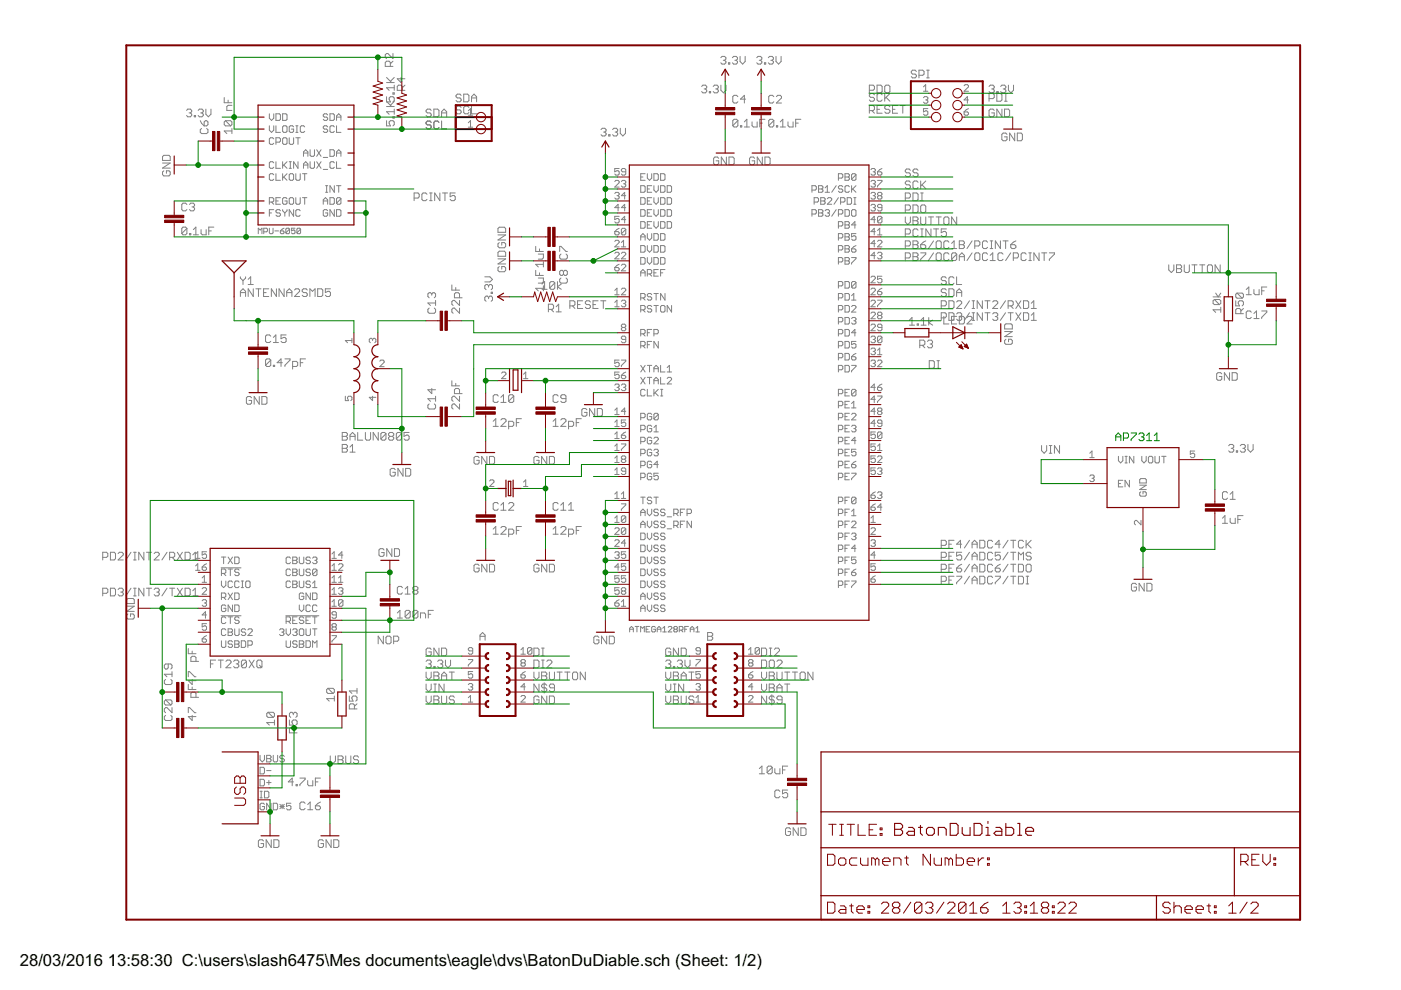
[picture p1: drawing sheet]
<svg xmlns="http://www.w3.org/2000/svg" width="297mm" height="210mm" viewBox="0 0 297 210" stroke-linecap="round" stroke-linejoin="round" font-family="sans-serif">
<defs><g id="words">
<g font-size="3.5">
<text x="4.2" y="204.7">28/03/2016</text>
<text x="22.9" y="204.7">13:58:30 C:\users\slash6475\Mes documents\eagle\dvs\BatonDuDiable.sch (Sheet: 1/2)</text>
</g>
</g></defs>
<g fill="none" stroke="#808080" stroke-width=".21">
<path d="M82 17.5h1.6M82 16.4l1 1.1M82.8 14.1v-.8l-.3-.3h-.5l-.3 .3v.8h1.6M83.3 19.7h.3v.3h-.3zM83.3 11.3v1.1l-1.1-1.1h-.2l-.3 .3v.6l.3 .2M83.3 13l-.5 .5M83.6 18.1v1.1M83.6 18.6h-1.6l.5 .6M83.6 16.4l-.8 .8M85 16.4v1.1l-.8-.8h1.7M85.3 19.2v-.9l-.3-.2h-.5l-.3 .2v.9h1.7M85.9 18.1l-.6 .5"/>
<path d="M98.3 20h.8l.3 .2v1.1l-.3 .3h-.8zM148.8 18.3l.2-.2h.6l.2 .2v.3l-.2 .3M149.3 18.9h.3M149.6 18.9l.2 .2v.3l-.2 .3h-.6l-.2-.3M150.4 19.4h.3v.3h-.3zM151.2 18.3l.3-.2h.5l.3 .2v.3l-.3 .3M151.7 18.9h.3M152 18.9l.3 .2v.3l-.3 .3h-.5l-.3-.3M152.8 12.2l.3-.2h.5l.3 .2v.3l-.3 .3M152.8 18.1v1l.6 .6 .5-.6v-1M153.4 12.8h.2M153.6 12.8l.3 .2v.3l-.3 .3h-.5l-.3-.3"/>
<path d="M154.5 13.3h.2v.3h-.2zM155.3 12.2l.3-.2h.5l.3 .2v.3l-.3 .3M155.8 12.8h.3M156.1 12.8l.3 .2v.3l-.3 .3h-.5l-.3-.3M156.9 12v1l.6 .6 .5-.6v-1M160.4 12.2l.3-.2h.5l.3 .2v.3l-.3 .3M161 12.8h.2M161.2 12.8l.3 .2v.3l-.3 .3h-.5l-.3-.3M162.1 13.3h.2v.3h-.2zM162.9 12.2l.3-.2h.5l.3 .2v.3l-.3 .3M163.4 12.8h.3M163.7 12.8l.3 .2v.3l-.3 .3h-.5l-.3-.3"/>
<path d="M164.5 12v1l.6 .6 .5-.6v-1M184.3 19.1h.8l.3-.2v-.6l-.3-.2h-.8v1.6M185.9 18.1h.9l.2 .2v1.1l-.2 .3h-.9zM187.6 18.3l.3-.2h.5l.3 .2v1.1l-.3 .3h-.5l-.3-.3zM187.6 19.8v1.7M188.7 19.8l-1.1 1.1M194.3 15.2l-.3-.3h-.5l-.3 .3v.2l.3 .3h.5l.3 .3v.2l-.3 .3h-.5l-.3-.3M194.8 16h.8l.3-.3v-.5l-.3-.3h-.8v1.6M195.8 18.4l.5-.5v1.4M195.8 19.3h.9M196.5 14.9h.5M196.5 16.5h.5"/>
<path d="M196.7 14.9v1.6M204.4 18.2l.2-.3h.5l.2 .3v.2l-.9 .9h.9M209.7 18.3l.3-.2h.5l.3 .2v.3l-.3 .3M210.2 18.9h.3M210.5 18.9l.3 .2v.3l-.3 .3h-.5l-.3-.3M211.3 19.4h.3v.3h-.3zM211.3 19.8h.9l.2 .3v1.1l-.2 .3h-.9zM212.2 18.3l.2-.2h.6l.3 .2v.3l-.3 .3M212.7 18.9h.3M213 18.9l.3 .2v.3l-.3 .3h-.6l-.2-.3M213 19.8h.5M213.3 19.8v1.7"/>
<path d="M213.8 18.1v1l.5 .6 .6-.6v-1M34.5 34.6h1.6l-1.6 1h1.6M34.7 36.2l-.2 .3v.5l.2 .3h1.1l.3-.3v-.5l-.3-.3h-.5v.5M34.7 32.9h1.1l.3 .3v.8h-1.6v-.8zM39.6 23.4l.2-.3h.6l.2 .3v.3l-.2 .2M40.1 23.9h.3M40.4 23.9l.2 .3v.3l-.2 .3h-.6l-.2-.3M41.2 24.5h.3v.3h-.3zM42 23.4l.3-.3h.5l.3 .3v.3l-.3 .2M42.5 25.6l.2 .5 .6 .6M42.5 23.9h.3M42.7 27.2l-.2 .3v.5l.2 .3h1.1l.3-.3v-.5l-.3-.3"/>
<path d="M42.8 23.9l.3 .3v.3l-.3 .3h-.5l-.3-.3M43.3 25.9l.3-.3h.2l.3 .3v.5l-.3 .3h-.5zM43.6 23.1v1.1l.6 .6 .5-.6v-1.1M47.5 20.7v1.1h1.7M47.8 25.6l-.3 .3v.5l.3 .3h1.1M47.8 25.6h1.1l.3 .3v.5l-.3 .3M47.8 25.6l1.1 1.1M48.4 21.2v.6M49.2 27.8h-1.7l.6 .5M49.2 27.2v1.1M49.2 22.3h-.8l-.3 .3v.8h1.1M57.1 24.1v1l.5 .4 .4-.4v-1"/>
<path d="M57.1 26.7v.9l.5 .5 .4-.5v-.9M58 29.4l-.2-.2h-.5l-.2 .2v1l.2 .2h.5l.2-.2M58 34.5l-.2-.2h-.5l-.2 .2v1l.2 .2h.5l.2-.2M58 37.1l-.2-.3h-.5l-.2 .3v.9l.2 .2h.5l.2-.2M58.5 36.8v1.4h1M58.5 30.1h.7l.3-.2v-.5l-.3-.2h-.7v1.4M58.5 24.1h.7l.3 .3v.9l-.3 .2h-.7zM58.5 26.7v1.4h1M58.5 34.3v1.4h1M59.9 26.9l.3-.2h.4l.3 .2v.9l-.3 .3h-.4l-.3-.3zM59.9 29.4l.3-.2h.4l.3 .2v1l-.3 .2h-.4l-.3-.2zM59.9 24.1h.7l.3 .3v.9l-.3 .2h-.7z"/>
<path d="M59.9 34.3v1.4M59.9 36.8v1.4M60.2 35l.7 .7M60.2 37.5l.7 .7M60.9 34.3l-1 .9M60.9 36.8l-1 1M61.3 37.1l.3-.3h.4l.3 .3v.9l-.3 .2h-.4l-.3-.2zM61.3 34.3h.5M61.3 35.7h.5M61.3 29.2v1.2l.3 .2h.4l.3-.2v-1.2M61.6 34.3v1.4M62.3 26.9l-.3-.2h-.4l-.3 .2v.9l.3 .3h.4l.3-.3v-.4h-.5"/>
<path d="M62.7 26.7h.5M62.7 36.8v1.2l.2 .2h.5l.2-.2v-1.2M62.7 28.1h.5M62.7 29.2h.9M62.9 26.7v1.4M63.2 34.3v1.4l-.9-1.4v1.4M63.2 29.2v1.4M64.1 36.8h1M64.3 33.1v-.9l.5-.5 .5 .5v.9M64.3 35.7v-.9l.5-.5 .5 .5v.9M64.3 32.4h1M64.3 35h1"/>
<path d="M64.6 26.9l-.2-.2h-.5l-.2 .2v.9l.2 .3h.5l.2-.3M64.6 36.8v1.4M65.7 31.7v1.2l.3 .2h.4l.3-.2v-1.2M65.7 34.3v1.2l.3 .2h.4l.3-.2v-1.2M67.1 31.7l1 1.4M67.1 34.3l1 1.4M68.1 31.7l-1 1.4M68.1 34.3l-1 1.4M68.5 33.4h1M68.5 35.9h1M69 39.4h.5M69.3 39.4v1.4"/>
<path d="M69.5 26.9l-.3-.2h-.4l-.3 .2 .3 .5h.4l.3 .2-.3 .5h-.4l-.3-.3M69.5 24.4l-.3-.3h-.4l-.3 .3 .3 .4h.4l.3 .3-.3 .4h-.4l-.3-.2M70 24.1h.7l.2 .3v.9l-.2 .2h-.7zM70 31.7h.7l.2 .3v.9l-.2 .2h-.7zM70.9 26.9l-.2-.2h-.5l-.2 .2v.9l.2 .3h.5l.2-.3M70.9 39.4v1.4l-.9-1.4v1.4M70.9 34.5l-.2-.2h-.5l-.2 .2v1l.2 .2h.5l.2-.2M71.4 39.4h.9M71.4 34.3v1.4h.9M71.4 24.8h.9M71.4 25.5v-.9l.4-.5 .5 .5v.9M71.4 26.7v1.4h.9"/>
<path d="M71.4 33.1v-.9l.4-.5 .5 .5v.9M71.4 32.4h.9M71.8 39.4v1.4M82 20.5v1.1h.8l-.3-.5v-.3l.3-.3h.5l.3 .3v.5l-.3 .3M82 25.6v1.1h.8l-.3-.6v-.2l.3-.3h.5l.3 .3v.5l-.3 .3M82 22.6h1.6M82 21.5l1 1.1M83.3 24.8h.3v.2h-.3zM83.6 23.1v1.1M83.6 23.7h-1.6l.5 .5M83.6 21.5l-.8 .8M91.4 23.4l-.2-.3h-.6l-.3 .3v.3l.3 .2h.6l.2 .3v.3l-.2 .3h-.6l-.3-.3"/>
<path d="M91.4 26l-.2-.3h-.6l-.3 .3v.2l.3 .3h.6l.2 .3v.2l-.2 .3h-.6l-.3-.3M92 23.1h.8l.3 .3v1.1l-.3 .3h-.8zM93.1 26l-.3-.3h-.6l-.2 .3v1l.2 .3h.6l.3-.3M93.6 23.9h1.1M93.6 24.8v-1.1l.5-.6 .6 .6v1.1M93.6 25.7v1.6h1.1M97.8 20.2l-.3-.2h-.5l-.3 .2v.3l.3 .3h.5l.3 .2v.3l-.3 .3h-.5l-.3-.3M97.8 22.8l-.3-.3h-.5l-.3 .3v.3l.3 .2h.5l.3 .3v.3l-.3 .2h-.5l-.3-.2M99.3 23.5l.5-.5v1.4M99.3 26l.5-.4v1.4M99.3 24.4h.9M99.3 27h.9"/>
<path d="M99.4 22.8l-.3-.3h-.5l-.3 .3v1.1l.3 .2h.5l.3-.2M100 22.5v1.6h1M100 20.8h1M100 21.6v-1.1l.5-.5 .5 .5v1.1M127.4 27.5l.3-.3h.5l.3 .3v.2l-.3 .3M128 28h.2M128.2 28l.3 .3v.3l-.3 .2h-.5l-.3-.2M129.1 28.6h.2v.2h-.2zM129.9 27.5l.3-.3h.5l.3 .3v.2l-.3 .3M130.3 38.5l.3-.3h.4l.3 .3v.2l-1 1h1M130.4 28h.3M130.7 28l.3 .3v.3l-.3 .2h-.5l-.3-.2"/>
<path d="M131.3 35.7h-1v.7l.7-.2 .3 .2v.5l-.3 .2h-.4l-.3-.2M131.5 27.2v1.1l.6 .5 .5-.5v-1.1M131.7 38.5l.3-.3h.4l.3 .3v.2l-.3 .3M132.2 39h.2M132.4 39l.3 .2-.3 .5h-.4l-.3-.3M132.7 36.4h-.7l-.3-.2 .3-.5h.4l.3 .3v.9l-.3 .2h-.4l-.3-.2M135.8 39.4h.7l.3 .2v.9l-.3 .3h-.7zM135.8 37.5h.5M136.8 36.8h-1v1.4h1M137.2 36.8v1l.5 .4 .5-.4v-1M138.2 39.4h-1v1.4h1M138.6 36.8h.7l.3 .3v.9l-.3 .2h-.7z"/>
<path d="M138.6 39.4v.9l.5 .5 .5-.5v-.9M140.1 36.8h.7l.2 .3v.9l-.2 .2h-.7zM140.1 39.4h.7l.2 .2v.9l-.2 .3h-.7zM141.5 39.4h.7l.2 .2v.9l-.2 .3h-.7zM152.4 33.6l-.3-.3h-.5l-.3 .3v1l.3 .3h.5l.3-.3v-.5h-.6M154 33.3v1.6l-1.1-1.6v1.6M154.6 33.3h.8l.3 .3v1l-.3 .3h-.8zM156.4 25.6l-.2-.3h-.6l-.2 .3v1M156.4 25.6v1l-.2 .3h-.6l-.2-.3M156.4 20.5l-.2-.3h-.6l-.2 .3v1.1l.2 .2h.6l.2-.2M156.4 25.6l-1 1M157 26.6h.3v.3h-.3z"/>
<path d="M157.8 26.9h1.1M157.8 25.8l.5-.5v1.6M158.1 21h-1.1l.8-.8v1.6M159.4 25.8v.8l.3 .3h.8v-1.1M160 33.6l-.3-.3h-.5l-.3 .3v1l.3 .3h.5l.3-.3v-.5h-.6M161.1 26.1h.5M161.6 33.3v1.6l-1.1-1.6v1.6M162.2 25.3h-1.1v1.6M162.2 33.3h.8l.3 .3v1l-.3 .3h-.8zM164.1 20.5l-.3-.3h-.5l-.3 .3v1.1l.3 .2h.5l.3-.2M164.1 25.6l-.3-.3h-.5l-.3 .3v1M164.1 25.6v1l-.3 .3h-.5l-.3-.3"/>
<path d="M164.1 25.6l-1.1 1M164.6 26.6h.3v.3h-.3zM164.6 20.5l.3-.3h.5l.3 .3v.3l-1.1 1h1.1M165.4 26.9h1.1M165.4 25.8l.6-.5v1.6M167.1 25.8v.8l.2 .3h.8v-1.1M168.7 26.1h.5M169.8 25.3h-1.1v1.6M173.5 39.4h.7l.3 .2-.3 .5 .3 .4-.3 .3h-.7zM174.9 39.8l.5-.4v1.4M177.3 39.4l-1 1.4M177.8 37.8h.7l.2-.3v-.4l-.2-.3h-.7v1.4"/>
<path d="M178.7 39.6l-.2-.2h-.5l-.2 .2 .2 .5h.5l.2 .2-.2 .5h-.5l-.2-.3M179.2 36.8h.7l.2 .3-.2 .4 .2 .5-.2 .2h-.7zM179.2 37.5h.7M180.1 39.6l-.2-.2h-.5l-.2 .2v.9l.2 .3h.5l.2-.3M180.6 39.4v1.4M181.5 37.1l-.2-.3h-.5l-.2 .3v.9M181.5 37.1v.9l-.2 .2h-.5l-.2-.2M181.5 37.1l-.9 .9M181.5 39.4l-.9 .9M184.3 23.5h.8l.3-.3v-.6l-.3-.2h-.8v1.6M184.7 36l.2-.3h.5l.2 .3-.2 .4M184.7 38.5l.2-.3h.5l.2 .3v.2l-.2 .3"/>
<path d="M184.8 23.5l.6 .5M185.1 36.4h.3M185.1 39h.3M185.4 36.4l.2 .3-.2 .4h-.5l-.2-.2M185.4 39l.2 .2-.2 .5h-.5l-.2-.3M185.4 20.1l-.3-.3h-.5l-.3 .3v.3l.3 .2h.5l.3 .3v.3l-.3 .3h-.5l-.3-.3M185.9 23.2h.6M186.1 36.4h.7l.2 .5-.2 .2h-.5l-.2-.2zM186.1 38.2h.9v.3l-.9 .9v.3M187 35.7l-.9 .7M187 22.4h-1.1v1.6h1.1M187 20.1l-.2-.3h-.6l-.3 .3v1.1l.3 .3h.6l.2-.3"/>
<path d="M187.9 20.6l.8 .9M188.7 22.6l-.3-.2h-.5l-.3 .2v.3l.3 .3h.5l.3 .3v.2l-.3 .3h-.5l-.3-.3M189.2 23.2h.6M190.3 22.4h-1.1v1.6h1.1M190.9 22.4h1M191.4 22.4v1.6M193 36.1l-.3-.3h-.5l-.3 .3v.3l.3 .2h.5l.3 .3v.3l-.3 .3h-.5l-.3-.3M193 38.7l-.3-.3h-.5l-.3 .3v.2l.3 .3h.5l.3 .3v.2l-.3 .3h-.5l-.3-.3M194.6 36.1l-.2-.3h-.6l-.2 .3v.3l.2 .2h.6l.2 .3v.3l-.2 .3h-.6l-.2-.3M194.6 38.7l-.2-.3h-.6l-.2 .3v1l.2 .3h.6l.2-.3M195.2 38.4v1.6M195.5 39.2l.8 .8"/>
<path d="M195.8 20.7l.2-.2h.5l.2 .2-.2 .5M196.3 21.2h.2M196.3 38.4l-1.1 1.1M196.5 21.2l.2 .2-.2 .5h-.5l-.2-.2M196.7 23h-.9v.7l.7-.2 .2 .2v.5l-.2 .2h-.5l-.2-.2M204.4 23.7h.7l.2 .5-.2 .2h-.5l-.2-.2zM205.3 21.2h-.9l.7-.7v1.4M205.3 23l-.9 .7M209.7 20.9h.8l.3-.3v-.5l-.3-.3h-.8v1.7M210.8 23.4l-.3-.3h-.5l-.3 .3v1.1l.3 .3h.5l.3-.3v-.6h-.6M212.4 23.1v1.7l-1.1-1.7v1.7M213 23.1h.8l.3 .3v1.1l-.3 .3h-.8z"/>
<path d="M213 21.5h.5M213.5 28.5l-.3-.3h-.5l-.3 .3v1.1l.3 .2h.5l.3-.2v-.6h-.5M215.1 28.2v1.6l-1-1.6v1.6M215.7 28.2h.8l.3 .3v1.1l-.3 .2h-.8zM39.6 43.3l-.3-.2h-.5l-.3 .2v1.1l.3 .3h.5l.3-.3M39.6 48.4l-.3-.2h-.5l-.3 .2v1.1M39.6 48.4v1.1l-.3 .3h-.5l-.3-.3M39.6 48.4l-1.1 1.1M40.2 49.5h.2v.3h-.2zM40.2 43.3l.2-.2h.6l.3 .2v.3l-.3 .3M40.7 43.9h.3M41 43.9l.3 .3v.2l-.3 .3h-.6l-.2-.3"/>
<path d="M41 49.8h1.1M41 48.7l.5-.5v1.6M42.6 48.7v.8l.3 .3h.8v-1.1M44.3 49h.5M45.3 48.2h-1v1.6M51 58.7v.3l.5 .5M51.5 59.5v.8M52.1 58.7v.3l-.6 .5M52.6 59.2l.5-.5v1.6M54.8 49.6v-1.2l.4 .4 .3-.4v1.2M55.9 49.1h.6l.2-.1v-.4l-.2-.2h-.6v1.2M57.1 42.8h.7l.2-.2v-.5l-.2-.2h-.7v1.4"/>
<path d="M57.1 48.4v1l.2 .2h.4l.2-.2v-1M57.1 45.1h.5M57.6 42.8l.4 .5M58 44.4h-.9v1.4M58.3 49h.8M58.5 42.6h.5M59.4 49h.6l.2 .4-.2 .2h-.4l-.2-.2zM59.5 44.7l-.3-.3h-.4l-.3 .3v.2l.3 .2h.4l.3 .3-.3 .4h-.4l-.3-.2M59.5 41.9h-1v1.4h1M59.9 44.4v.3l.5 .4M60.2 48.4l-.8 .6M60.4 45.1v.7"/>
<path d="M60.9 42.1l-.3-.2h-.4l-.3 .2v1l.3 .2h.4l.3-.2v-.5h-.5M60.9 44.4v.3l-.5 .4M61.4 48.6l-.2-.2h-.4l-.2 .2v.8M61.4 48.6v.8l-.2 .2h-.4l-.2-.2M61.4 48.6l-.8 .8M61.6 41.9h.4l.3 .2v1l-.3 .2h-.4l-.3-.2v-1zM62.3 44.4v1.4l-1-1.4v1.4M62.5 48.4h-.7v.6l.4-.2 .3 .2v.4l-.1 .2h-.4l-.2-.2M62.7 41.9v1.2l.2 .2h.5l.2-.2v-1.2M63.6 44.7l-.2-.3h-.5l-.2 .3v.9l.2 .2h.5l.2-.2M63.7 48.6l-.2-.2h-.4l-.2 .2v.8M63.7 48.6v.8l-.2 .2h-.4l-.2-.2"/>
<path d="M63.7 48.6l-.8 .8M64.1 41.9h1M64.6 41.9v1.4M68.5 42.6h1M68.5 43.3v-.9l.5-.5 .5 .5v.9M69 40.8h.5M69.5 44.7l-.3-.3h-.4l-.3 .3v.9l.3 .2h.4l.3-.2v-.5h-.5M70 41.9h.7l.2 .2v1l-.2 .2h-.7zM70.9 44.4v1.4l-.9-1.4v1.4M71.4 44.4h.7l.2 .3v.9l-.2 .2h-.7zM72.3 42.1l-.2-.2h-.5l-.2 .2v1M72.3 42.1v1l-.2 .2h-.5l-.2-.2"/>
<path d="M72.3 42.1l-.9 1M87.8 42h.8l.3-.3v-.5l-.3-.3h-.8v1.6M90.5 41.2l-.2-.3h-.6l-.2 .3v1.1l.2 .2h.6l.2-.2M91.1 40.9h.5M91.1 42.5h.5M91.4 40.9v1.6M93.3 40.9v1.6l-1.1-1.6v1.6M93.8 40.9h1.1M94.3 40.9v1.6M96.5 40.9h-1.1v.8l.6-.3h.3l.2 .3v.6l-.2 .2h-.6l-.3-.2M102.8 58.7h1.1l.5 .5-.5 .6h-1.1M105.6 54.9h1.6l-1.6 1.1h1.6"/>
<path d="M105.6 49.8h1.6l-1.6 1.1h1.6M105.9 56.5l-.3 .3v.5l.3 .3h1l.3-.3v-.5l-.3-.3h-.5v.6M105.9 48.2h1l.3 .3v.8h-1.6v-.8zM105.9 51.4l-.3 .3v.6l.3 .2h1l.3-.2v-.6l-.3-.3h-.5v.6M105.9 53.3h1l.3 .2v.8h-1.6v-.8zM113.6 52.2v1.1h1.6M113.6 57.3v1.1h1.6M114.1 53.9h1.1v.8l-.3 .2h-.8M114.1 58.9h1.1v.9l-.3 .2h-.8M114.4 52.8v.5M114.4 57.8v.6M115.2 56h-1.6l.5 .6"/>
<path d="M115.2 55.5v1.1M117.6 60l-.2-.3h-.6l-.3 .3v1.1M117.6 60v1.1l-.2 .2h-.6l-.3-.2M117.6 60l-1.1 1.1M118.2 59.7v1.6M118.7 53.3v-1.1h.2l1.1 1.1h.3M118.9 53.9l-.2 .2v.6l.2 .2h1.1l.3-.2v-.6l-.3-.2M118.9 58.9l-.2 .3v.6l.2 .2h1.1l.3-.2v-.6l-.3-.3M119.5 57.6l-.3-.3h-.3l-.2 .3v.5l.2 .3h.3l.3-.3M119.5 57.6l.2-.3h.3l.3 .3v.5l-.3 .3h-.3l-.2-.3M119.5 57.6v.5M130.3 53.7l.3-.2h.4l.3 .2v.3l-1 .9h1"/>
<path d="M130.3 49.1h.7l.3 .5-.3 .2h-.4l-.3-.2zM130.3 56.7h.7l.3 .5-.3 .2h-.4l-.3-.2zM130.3 41l.3-.2h.4l.3 .2-.3 .5M130.3 51.2l.3-.3h.4l.3 .3v.2l-1 .9h1M130.8 41.5h.2M131 41.5l.3 .2v.3l-.3 .2h-.4l-.3-.2M131.3 44h-1l.7-.7v1.4M131.3 45.9h-1v.7l.7-.3 .3 .3v.4l-.3 .3h-.4l-.3-.3M131.3 48.4l-1 .7M131.3 56l-1 .7M131.7 56.3l.3-.3h.4l.3 .3v.2l-1 .9h1M131.7 53.7l.3-.2h.4l.3 .2v.3l-1 .9h1"/>
<path d="M131.7 52.3h1M131.7 51.4l.5-.5v1.4M132.7 48.6v1l-.3 .2h-.4l-.3-.2M132.7 48.6l-.3-.2h-.4l-.3 .2v1M132.7 48.6l-1 1M132.7 41.5h-1l.7-.7v1.4M132.7 44h-1l.7-.7v1.4M132.7 46.6h-1l.7-.7v1.4M135.8 41.9h.7l.3 .2v1l-.3 .2h-.7zM135.8 44.4h.7l.3 .3v.9l-.3 .2h-.7zM135.8 47h.7l.3 .2v1l-.3 .2h-.7zM135.8 50.9v-.9l.5-.5 .5 .5v.9"/>
<path d="M135.8 52.1h.7l.3 .2v.9l-.3 .3h-.7zM135.8 54.6h.7l.3 .2v1l-.3 .2h-.7zM135.8 58.5v-.9l.5-.5 .5 .5v.9M135.8 50.2h1M135.8 57.8h1M137.2 49.5v1l.5 .4 .5-.4v-1M137.2 52.1v.9l.5 .5 .5-.5v-.9M137.2 54.6v.9l.5 .5 .5-.5v-.9M137.2 58.1h.7l.3-.3v-.4l-.3-.3h-.7v1.4M137.2 40.1h.5M137.2 42.6h.5M137.2 45.1h.5"/>
<path d="M137.2 47.7h.5M137.7 58.1l.5 .4M138.2 47h-1v1.4h1M138.2 41.9h-1v1.4h1M138.2 44.4h-1v1.4h1M138.6 54.6h.7l.3 .2v1l-.3 .2h-.7zM138.6 49.5h.7l.3 .3v.9l-.3 .2h-.7zM138.6 41.9v.9l.5 .5 .5-.5v-.9M138.6 44.4v1l.5 .4 .5-.4v-1M138.6 47v.9l.5 .5 .5-.5v-.9M138.6 52.1h.7l.3 .2v.9l-.3 .3h-.7zM138.6 57.8h.5"/>
<path d="M139.6 57.1h-1v1.4h1M140.1 54.6h.7l.2 .2v1l-.2 .2h-.7zM140.1 47h.7l.2 .2v1l-.2 .2h-.7zM140.1 49.5h.7l.2 .3v.9l-.2 .2h-.7zM140.1 41.9h.7l.2 .2v1l-.2 .2h-.7zM140.1 44.4h.7l.2 .3v.9l-.2 .2h-.7zM140.1 52.1h.7l.2 .2v.9l-.2 .3h-.7zM140.1 57.8h.4M141 57.1h-.9v1.4M141.5 41.9h.7l.2 .2v1l-.2 .2h-.7zM141.5 47h.7l.2 .2v1l-.2 .2h-.7zM141.5 44.4h.7l.2 .3v.9l-.2 .2h-.7z"/>
<path d="M172.1 45.4h.7l.3-.3v-.4l-.3-.3h-.7v1.4M172.1 40.3h.7l.3-.2v-.5l-.3-.2h-.7v1.4M172.6 42.8h.7l.2-.2v-.5l-.2-.2h-.7v1.4M173.5 44.4h.7l.3 .3-.3 .4 .3 .5-.3 .2h-.7zM173.5 40.1h.7M173.5 45.1h.7M174 41.9h.7l.2 .2-.2 .5 .2 .5-.2 .2h-.7zM174 42.6h.7M174.9 40.8h1M174.9 44.7l.3-.3h.4l.3 .3-.3 .4M175.4 42.1l.2-.2h.5l.2 .2v.3l-.9 .9h.9M175.4 45.1h.2"/>
<path d="M175.6 45.1l.3 .3-.3 .4h-.4l-.3-.2M177.3 44.4l-1 1.4M177.8 50.5h.7l.2-.3v-.4l-.2-.3h-.7v1.4M177.8 53h.7l.2-.2v-.5l-.2-.2h-.7v1.4M177.8 45.4h.7l.2-.3v-.4l-.2-.3h-.7v1.4M177.8 47.9h.7l.2-.2v-.5l-.2-.2h-.7v1.4M177.8 55.5h.7l.2-.2v-.5l-.2-.2h-.7v1.4M177.8 41.9l-1 1.4M178.2 42.8h.7l.3-.2v-.5l-.3-.2h-.7v1.4M179.2 47h.7l.2 .2-.2 .5 .2 .5-.2 .2h-.7zM179.2 54.6h.7l.2 .2-.2 .5 .2 .5-.2 .2h-.7zM179.2 49.5h.7l.2 .3-.2 .4 .2 .5-.2 .2h-.7z"/>
<path d="M179.2 50.2h.7M179.2 52.1h.7l.2 .2-.2 .5 .2 .4-.2 .3h-.7zM179.2 44.4h.7l.2 .3v.9l-.2 .2h-.7zM179.2 59.7h.7l.2 .2v1l-.2 .2h-.7zM179.2 47.7h.7M179.2 52.8h.7M179.2 55.3h.7M179.6 41.9h.7l.3 .2v1l-.3 .2h-.7zM180.6 52.8h.7l.2 .4-.2 .3h-.5l-.2-.3zM180.6 44.7l.2-.3h.5l.2 .3v.9l-.2 .2h-.5l-.2-.2zM180.6 54.6h.9v.2l-.9 1v.2M180.8 40.1l.7 .7"/>
<path d="M181 41.9h.5M181 43.3h.5M181.3 41.9v1.4M181.5 49.5h-.9v.7l.7-.2 .2 .2v.5l-.2 .2h-.5l-.2-.2M181.5 59.9l-.2-.2h-.5l-.2 .2v1M181.5 59.9v1l-.2 .2h-.5l-.2-.2M181.5 47.7h-.9l.7-.7v1.4M181.5 52.1l-.9 .7M181.5 59.9l-.9 1M184.7 41l.2-.2h.5l.2 .2-.2 .5M184.7 43.6l.2-.3h.5l.2 .3-.2 .4M184.7 58.8l.2-.2h.5l.2 .2v.2l-.9 1h.9"/>
<path d="M185.1 41.5h.3M185.1 44h.3M185.4 41.5l.2 .2v.3l-.2 .2h-.5l-.2-.2M185.4 44l.2 .3-.2 .4h-.5l-.2-.2M185.6 49.1h-.9l.7-.7v1.4M185.6 46.6h-.9l.7-.7v1.4M185.6 51.6h-.9l.7-.7v1.4M185.6 54.2h-.9l.7-.7v1.4M186.1 49.8h.9M186.1 51.2l.2-.3h.5l.2 .3v.2l-.9 .9h.9M186.1 53.7l.2-.2h.5l.2 .2-.2 .5M186.1 48.9l.4-.5v1.4"/>
<path d="M186.3 41.5l-.2-.2 .2-.5h.5l.2 .2-.2 .5M186.3 41.5l-.2 .2v.3l.2 .2h.5l.2-.2v-.3l-.2-.2M186.3 41.5h.5M186.5 54.2h.3M186.8 54.2l.2 .2-.2 .5h-.5l-.2-.2M187 46.1l-.9 .9M187 44h-.7l-.2-.2 .2-.5h.5l.2 .3v.9l-.2 .2h-.5l-.2-.2M187 46.1l-.2-.2h-.5l-.2 .2v.9M187 58.6h-.9v.7l.7-.3 .2 .3v.4l-.2 .3h-.5l-.2-.3M187 46.1v.9l-.2 .3h-.5l-.2-.3M191.9 42h.8l.3-.3v-.5l-.3-.3h-.8v1.6M191.9 52.2h.8l.3-.3v-.5l-.3-.3h-.8v1.6"/>
<path d="M191.9 54.7h.8l.3-.3v-.5l-.3-.3h-.8v1.6M191.9 44.5h.8l.3-.2v-.6l-.3-.2h-.8v1.6M191.9 46v1.1l.6 .5 .5-.5v-1.1M191.9 49.6h.8l.3-.3v-.5l-.3-.3h-.8v1.7M193.6 53.6h.8l.2 .3v.2l-.2 .3 .2 .3v.3l-.2 .2h-.8zM193.6 40.9h.8l.2 .3v1.1l-.2 .2h-.8zM193.6 43.5h.8l.2 .2v1.1l-.2 .3h-.8zM193.6 46h.8l.2 .3v.2l-.2 .3 .2 .3v.2l-.2 .3h-.8zM193.6 51.1h.8l.2 .3v.2l-.2 .3 .2 .3v.2l-.2 .3h-.8zM193.6 51.9h.8M193.6 54.4h.8M193.6 46.8h.8"/>
<path d="M194.6 48.8l-.2-.3h-.6l-.2 .3v1.1l.2 .3h.6l.2-.3M195.2 43.7l.3-.2h.5l.3 .2v1.1l-.3 .3h-.5l-.3-.3zM195.2 46v1.3l.3 .3h.5l.3-.3v-1.3M195.2 51.9h.8l.3 .3v.2l-.3 .3h-.5l-.3-.3zM195.2 53.6h1.1v.3l-1.1 1.1v.2M195.2 40.9h.5M195.2 42.5h.5M195.2 48.5h.5M195.2 50.2h.5M195.5 40.9v1.6M195.5 48.5v1.7M196.3 51.1l-1.1 .8"/>
<path d="M196.8 46h1.1M197.4 48.5v1.7l-1.1-1.7v1.7M197.4 46v1.6M197.9 51.1l-1.1 1.6M197.9 53.6l-1.1 1.6M197.9 48.5h1.1M198.5 53.9l.3-.3h.5l.3 .3v1.1l-.3 .2h-.5l-.3-.2zM198.5 48.5v1.7M198.5 46h1.1M198.8 51.1h.5l.3 .3v1l-.3 .3h-.5l-.3-.3v-1zM199 46v1.6M200.1 46.3l.3-.3h.5l.3 .3v1l-.3 .3h-.5l-.3-.3z"/>
<path d="M200.6 59l-.2-.3h-.6l-.2 .3v.2l.2 .3h.6l.2 .3v.2l-.2 .3h-.6l-.2-.3M200.7 48.5h-1.1v.8l.5-.2h.3l.3 .2v.6l-.3 .3h-.6l-.2-.3M201.2 51.4l-.3-.3h-.5l-.3 .3v1l.3 .3h.5l.3-.3M201.2 53.9l-.3-.3h-.5l-.3 .3v1.1l.3 .2h.5l.3-.2M201.8 51.6l.5-.5v1.6M201.8 52.7h1M202.3 59l-.3-.3h-.5l-.3 .3v1l.3 .3h.5l.3-.3M202.8 58.7v1.6h1.1M202.8 46v1.6l-1-1.6v1.6M202.8 53.9l-.2-.3h-.6l-.2 .3v1.1M202.8 53.9v1.1l-.2 .2h-.6l-.2-.2M202.8 53.9l-1 1.1"/>
<path d="M203.4 55.2v-1.1l.5-.5 .6 .5v1.1M203.4 51.1h.8l.3 .3v.2l-.3 .3 .3 .3v.2l-.3 .3h-.8zM203.4 51.9h.8M203.4 54.4h1.1M206.1 51.1l-1.1 1.6M206.1 53.6l-1.1 1.6M206.7 52.2h.8l.3-.3v-.5l-.3-.3h-.8v1.6M206.9 53.6h.6l.3 .3v1.1l-.3 .2h-.6l-.2-.2v-1.1zM209.4 53.9l-.3-.3h-.5l-.3 .3v1.1l.3 .2h.5l.3-.2M209.4 51.4l-.3-.3h-.5l-.3 .3v1l.3 .3h.5l.3-.3M209.9 51.1h.6M209.9 52.7h.6"/>
<path d="M209.9 55.2h1.1M209.9 54.1l.6-.5v1.6M210.2 51.1v1.6M212.1 51.1v1.6l-1.1-1.6v1.6M212.7 51.1h1M212.7 53.9l-.3-.3h-.6l-.2 .3v1.1l.2 .2h.6l.3-.2M213.2 51.1v1.6M214.3 51.9h.8l.3 .3v.2l-.3 .3h-.5l-.3-.3zM214.3 53.6l-1.1 1.6M214.8 54.7h.9l.2-.3v-.5l-.2-.3h-.9v1.6M215.4 51.1l-1.1 .8M217.6 53.9l-.3-.3h-.6l-.2 .3v1.1l.2 .2h.6l.3-.2"/>
<path d="M218.1 53.6h.6M218.1 55.2h.6M218.4 53.6v1.6M220.3 53.6v1.6l-1.1-1.6v1.6M220.9 53.6h1M221.4 53.6v1.6M222.5 53.6h1.1v.3l-1.1 1.1v.2M247.8 56.2v1l.5 .6 .6-.6v-1M249.4 56.2h.9l.2 .2v.3l-.2 .3 .2 .2v.3l-.2 .3h-.9zM249.4 57h.9M251.1 56.2v1.3l.3 .3h.5l.3-.3v-1.3M252.7 56.2h1.1"/>
<path d="M253.3 56.2v1.6M254.4 56.2h1M254.9 56.2v1.6M256.3 56.2h.5l.3 .2v1.1l-.3 .3h-.5l-.3-.3v-1.1zM258.7 56.2v1.6l-1.1-1.6v1.6M51 62.9v-1.1l.5-.6 .6 .6v1.1M51 62h1.1M52.6 60.3h1.1M53.7 61.2v1.7l-1.1-1.7v1.7M54.3 61.2h1M54.8 61.2v1.7M55.9 62h.5"/>
<path d="M57 61.2h-1.1v1.7h1.1M57.4 71.3l-.3-.3h-.5l-.3 .3v1.1l.3 .2h.5l.3-.2M57.4 76.3l-.3-.2h-.5l-.3 .2v1.1M57.4 76.3v1.1l-.3 .3h-.5l-.3-.3M57.4 76.3l-1.1 1.1M58 77.4h.2v.3h-.2zM58 72.6h1M58 71.5l.5-.5v1.6M58.6 61.2v1.7l-1.1-1.7v1.7M59.9 76.9h-1.1l.8-.8v1.6M60.2 61.2v1.7l-1-1.7v1.7M60.4 76.1h1.1v.2l-1.1 1.1v.3"/>
<path d="M60.7 71h-1.1v.8l.5-.3h.3l.3 .3v.6l-.3 .2h-.5l-.3-.2M60.8 62h1.1M60.8 62.9v-1.1l.5-.6 .6 .6v1.1M62 77.7h.9l.2-.3v-.5l-.2-.3h-.9v1.7M62.4 61.5l.3-.3h.5l.3 .3v.3l-1.1 1.1h1.1M63.7 76.9h.5M64.8 76.1h-1.1v1.6M65.2 61.5l-.3-.3h-.6l-.2 .3v.3l.2 .2h.6l.3 .3v.3l-.3 .3h-.6l-.2-.3M65.7 62.9v-1.7l.6 .6 .5-.6v1.7M67.4 61.2h.8l.2 .3v1.1l-.2 .3h-.8zM70.1 61.2h-1.1v.8l.5-.2h.3l.3 .2v.6l-.3 .3h-.5l-.3-.3M74.6 72.2h-1.4l.5 .5"/>
<path d="M74.6 71.7v1M79 72l.2-.3 .5 .3v.4l-.2 .3M79 72l-.2-.3-.5 .3v.4l.2 .3M79 72v.2M80.5 76.6l.3-.3h.4l.2 .3v.2l-.9 .9h.9M91 65.3l-.3 .3v.5l.3 .3h1.1l.3-.3v-.5l-.3-.3M91.5 62.3l-.2-.2h-.3l-.3 .2v.6l.3 .2M91.5 62.3l.3-.2h.3l.3 .2v.6l-.3 .2M91.5 62.3v.3M92.4 63.7v1.1M92.4 64.2h-1.7l.6 .6M95.8 60.4v1.1h1.6"/>
<path d="M96.6 61v.5M97.4 63.1v-.8l-.2-.2h-.6l-.2 .2v.8h1.6M97.4 63.7v1.1l-1-1.1h-.3l-.3 .3v.5l.3 .3M97.4 65.3v1.1l-1-1.1h-.3l-.3 .3v.5l.3 .3M103.6 63.1l-.3-.3h-.2l-.3 .3v.5l.3 .3M103.6 60.6l-.3-.3h-.2l-.3 .3v.6l.3 .2M103.6 63.1l.3-.3h.2l.3 .3v.5l-.3 .3M103.6 60.6v.3M103.6 63.1v.2M103.6 60.6l.3-.3h.2l.3 .3v.6l-.3 .2M104.1 62h.3v.2h-.3zM106.3 79.1l.3-.2h.4l.3 .2v.3l-1 .9h1"/>
<path d="M111 79.4l.5-.5v1.4M114.9 60.2l.6-.5v1.6M114.9 61.3h1.1M115.2 60.6v1.1M115.2 61.1h-1.6l.5 .6M116.3 65.6h.8l.3-.3v-.5l-.3-.3h-.8v1.6M116.8 65.6l.6 .5M117.9 66.1h1.1M117.9 65l.5-.5v1.6M119 60.2l-.8 .6 .8 .5M120.8 64.9h.8l.3-.3v-.6l-.3-.2h-.8v1.6M121.4 64.9l.5 .5"/>
<path d="M122.4 64.6h.6M123.5 63.8h-1.1v1.6h1.1M125.2 64l-.3-.2h-.5l-.3 .2v.3l.3 .3h.5l.3 .3v.2l-.3 .3h-.5l-.3-.3M125.7 64.6h.6M126.8 63.8h-1.1v1.6h1.1M127.4 63.8h1.1M127.9 63.8v1.6M130.3 62.5h1M130.3 61.6l.5-.5v1.4M130.3 65h1M130.3 64.1l.5-.5v1.4M131.3 76.3h-1v.7l.5-.2 .5 .2v.5l-.3 .2h-.4l-.3-.2"/>
<path d="M131.3 78.9h-1v.7l.5-.2 .5 .2v.5l-.3 .2h-.4l-.3-.2M131.7 61.3l.3-.2h.4l.3 .2v.3l-1 .9h1M131.7 63.9l.3-.3h.4l.3 .3-.3 .4M131.7 76.3h1v.3l-1 .9v.2M131.7 79.6h.7l.3 .5-.3 .2h-.4l-.3-.2zM132 69.4l-.3-.2 .3-.5h.4l.3 .3-.3 .4M132 69.4l-.3 .3 .3 .4h.4l.3-.2-.3-.5M132 69.4h.4M132.2 64.3h.2M132.4 64.3l.3 .3-.3 .4h-.4l-.3-.2M132.7 72h-.7l-.3-.3 .3-.4h.4l.3 .2v.9l-.3 .3h-.4l-.3-.3M132.7 78.9l-1 .7"/>
<path d="M135.8 63.2h.7l.3-.3v-.4l-.3-.3h-.7v1.4M135.8 65.7h.7l.3-.2v-.5l-.3-.2h-.7v1.4M135.8 70.8h.7l.3-.3v-.4l-.3-.3h-.7v1.4M135.8 73.3h.7l.3-.2v-.5l-.3-.2h-.7v1.4M135.8 77.5l1 1.4M136.3 73.3l.5 .5M136.3 70.8l.5 .4M136.3 63.2l.5 .4M136.3 65.7l.5 .5M136.8 77.5l-1 1.4M137.2 70.5h.5M137.2 77.5h1"/>
<path d="M137.2 73.1h.5M137.7 77.5v1.4M138.2 62.5l-.3-.3h-.4l-.3 .3 .3 .4h.4l.3 .3-.3 .4h-.4l-.3-.2M138.2 65l-.3-.2h-.4l-.3 .2 .3 .5h.4l.3 .2-.3 .5h-.4l-.3-.3M138.2 69.8h-1v1.4M138.2 72.4h-1v1.4M138.6 62.2h1M138.6 70.8h.7l.3-.3v-.4l-.3-.3h-.7v1.4M138.6 78.9v-1l.5-.4 .5 .4v1M138.6 64.8h1M138.6 78.2h1M139.1 62.2v1.4"/>
<path d="M139.1 64.8v1.4M139.6 72.4v1.4l-1-1.4v1.4M140.1 77.5v1.4h.9M140.3 64.8h.5l.2 .2v.9l-.2 .3h-.5l-.2-.3v-.9zM141 62.2v1.4l-.9-1.4v1.4M141.5 77.9l.4-.4v1.4M141.5 78.9h.9M142.4 64.8v1.4l-.9-1.4v1.4M177.8 63.2h.7l.2-.3v-.4l-.2-.3h-.7v1.4M177.8 60.6h.7l.2-.2v-.5l-.2-.2h-.7v1.4M177.8 65.7h.7l.2-.2v-.5l-.2-.2h-.7v1.4M177.8 68.2h.7l.2-.2v-.5l-.2-.2h-.7v1.4"/>
<path d="M177.8 70.8h.7l.2-.3v-.4l-.2-.3h-.7v1.4M177.8 73.3h.7l.2-.2v-.5l-.2-.2h-.7v1.4M177.8 75.9h.7l.2-.3v-.4l-.2-.3h-.7v1.4M177.8 78.4h.7l.2-.2v-.5l-.2-.2h-.7v1.4M179.2 62.2h.7l.2 .3v.9l-.2 .2h-.7zM179.2 67.3h.7l.2 .2v1l-.2 .2h-.7zM179.2 64.8h.7l.2 .2v.9l-.2 .3h-.7zM179.2 69.8h.7l.2 .3v.9l-.2 .2h-.7zM179.2 72.4h.7l.2 .2v1l-.2 .2h-.7zM179.2 74.9h.7l.2 .3v.9l-.2 .2h-.7zM179.2 77.5h.7l.2 .2v.9l-.2 .3h-.7zM180.6 75.6h.7l.2 .5-.2 .2h-.5l-.2-.2z"/>
<path d="M180.6 77.5h.9v.2l-.9 .9v.3M180.6 65l.2-.2h.5l.2 .2v.2l-.9 1h.9M180.6 67.5l.2-.2h.5l.2 .2-.2 .5M180.6 63.6h.9M180.6 62.7l.4-.5v1.4M181 68h.3M181.3 68l.2 .2-.2 .5h-.5l-.2-.2M181.5 72.4h-.9v.7l.4-.2 .5 .2v.5l-.2 .2h-.5l-.2-.2M181.5 70.5h-.9l.7-.7v1.4M181.5 74.9l-.9 .7M184.7 61.3l.2-.2h.5l.2 .2v.3l-.9 .9h.9M184.7 63.9l.2-.3h.5l.2 .3v.2l-.9 .9h.9"/>
<path d="M184.7 66.4l.2-.2h.5l.2 .2v.3l-.9 .9h.9M184.7 69l.2-.3h.5l.2 .3v.2l-.9 .9h.9M184.7 71.5l.2-.2h.5l.2 .2-.2 .5M184.7 74l.2-.2h.5l.2 .2-.2 .5M184.7 76.6l.2-.3h.5l.2 .3-.2 .4M185.1 72h.3M185.1 74.5h.3M185.1 77h.3M185.4 72l.2 .2-.2 .5h-.5l-.2-.3M185.4 74.5l.2 .2-.2 .5h-.5l-.2-.2M185.4 77l.2 .3-.2 .4h-.5l-.2-.2M186.1 61.8h.7l.2 .5-.2 .2h-.5l-.2-.2z"/>
<path d="M186.1 63.6h.9v.3l-.9 .9v.2M186.1 76.6l.2-.3h.5l.2 .3v.2l-.9 .9h.9M186.1 74.3l.4-.5v1.4M186.1 75.2h.9M186.3 66.9l-.2-.2 .2-.5h.5l.2 .2-.2 .5M186.3 66.9l-.2 .2 .2 .5h.5l.2-.2-.2-.5M186.3 66.9h.5M187 69.4h-.7l-.2-.2 .2-.5h.5l.2 .3v.9l-.2 .2h-.5l-.2-.2M187 71.5l-.2-.2h-.5l-.2 .2v.9M187 71.5v.9l-.2 .3h-.5l-.2-.3M187 61.1l-.9 .7M187 71.5l-.9 .9"/>
<path d="M192.8 67.9l.6-.6v1.6M192.8 68.9h1.1M194.5 68.7h.2v.2h-.2zM195 73.2h.8l.3-.3v-.5l-.3-.3h-.8v1.6M195.3 67.9l.5-.6v1.6M195.3 68.9h1.1M195.5 73.2l.6 .5M196.6 72.4l.3-.3h.6l.2 .3v.3l-.2 .2M196.9 67.3v1.6M197 76.5h.8l.3 .2v1.1l-.3 .3h-.8zM197.2 72.9h.3M197.5 72.9l.2 .3v.3l-.2 .2h-.6l-.3-.2"/>
<path d="M197.7 67.9l-.8 .5 .8 .5M198.6 78.1h.6M198.6 76.5h.6M198.9 76.5v1.6M199.6 64.9h.8l.2-.3v-.6l-.2-.2h-.8v1.6M199.6 67.4h.8l.2-.3v-.5l-.2-.3h-.8v1.6M200.1 67.1v1.6h1.1M200.6 61.5l-.2-.3h-.6l-.2 .3v.3l.2 .2h.6l.2 .3v.3l-.2 .3h-.6l-.2-.3M201.2 61.2h.8l.3 .3v1.1l-.3 .3h-.8zM201.2 63.8h.8l.3 .2v1.1l-.3 .3h-.8zM202.3 67.9h-1.1v-1.6h.8l.3 .3v1.1l-.3 .2M202.8 62h1.1"/>
<path d="M202.8 62.9v-1.1l.6-.6 .5 .6v1.1M202.8 66.6l.3-.3h.5l.3 .3v.2l-.3 .3M202.8 64l.3-.2h.5l.3 .2v.3l-1.1 1.1h1.1M202.8 67.1h-1.1v1.6h1.1M203.4 67.1h.2M203.4 67.1h.8l.3 .2v1.1l-.3 .3h-.8zM203.6 67.1l.3 .3v.3l-.3 .2h-.5l-.3-.2M205 67.3l.3-.2h.5l.3 .2v.3l-1.1 1.1h1.1M205.5 63.8l-1 1.6M205.5 66.3l-1 1.6M206.1 65.4h.5M206.1 63.8h.5"/>
<path d="M206.1 67.9h.5M206.1 66.3h.5M206.4 63.8v1.6M206.4 66.3v1.6M208.3 63.8v1.6l-1.1-1.6v1.6M208.3 66.3v1.6l-1.1-1.6v1.6M208.8 63.8h1.1M208.8 66.3h1.1M209.4 63.8v1.6M209.4 66.3v1.6M210.5 64l.2-.2h.6l.2 .2v.3l-1 1.1h1M210.5 66.6l.2-.3h.6l.2 .3v.2l-.2 .3"/>
<path d="M211 67.1h.3M211.3 67.1l.2 .3v.3l-.2 .2h-.6l-.2-.2M213 68.9l.3-.2h1.1l.2 .2v.8h-1.6zM213 70.3h1.6l-1.6 1.1h1.6M213.2 63.8l-1.1 1.6M213.2 66.3l-1.1 1.6M213.3 71.9l-.3 .3v.5l.3 .3h1.1l.2-.3v-.5l-.2-.3h-.6v.6M213.7 64.9h.8l.3-.3v-.6l-.3-.2h-.8v1.6M213.7 66.3h1.1M214.3 64.9l.5 .5M214.3 66.3v1.6M215.4 63.8l1.1 1.6"/>
<path d="M215.4 66.3l1.1 1.6M216.5 63.8l-1.1 1.6M216.5 66.3l-1.1 1.6M217 63.8h.8l.3 .2v1.1l-.3 .3h-.8zM217 66.3h.8l.3 .3v1.1l-.3 .2h-.8zM218.7 64.3l.5-.5v1.6M218.7 66.8l.5-.5v1.6M218.7 65.4h1M218.7 67.9h1M257.2 62.9h1.6M257.5 63.5h1.1l.2 .3v.5l-.2 .3M257.5 63.5l-.3 .3v.5l.3 .3h1.1"/>
<path d="M257.5 63.5l1.1 1.1M257.7 62.1l.6 .8 .5-.8M258.8 65.7h-1.6l.5 .5M258.8 65.1v1.1M259 79.3l-.2-.3h-.6l-.2 .3v1.1l.2 .2h.6l.2-.2v-.6h-.5M260.7 79v1.6l-1.1-1.6v1.6M261.2 79h.8l.3 .3v1.1l-.3 .2h-.8zM262 63.8v1.1h.8l-.3-.6v-.2l.3-.3h.6l.2 .3v.5l-.2 .3M262.3 62.1l-.3 .3v.5l.3 .3h1.1M262.3 62.1h1.1l.2 .3v.5l-.2 .3M262.3 62.1l1.1 1.1M263.1 66.5v-.8l-.3-.3h-.5l-.3 .3v.8h1.6"/>
<path d="M263.6 65.4l-.5 .6M264.2 61.4l.6-.5v1.6M264.2 62.5h1.1M265.3 66.2l-.3-.3h-.5l-.3 .3v1.1l.3 .2h.5l.3-.2M265.9 61.4v.8l.2 .3h.9v-1.1M265.9 67.5h1.1M265.9 66.5l.5-.6v1.6M267.5 65.9h1.1v.3l-1.1 1.1v.2M267.5 61.7h.5M268.6 60.9h-1.1v1.6M53.3 84.3l-.2-.2h-.6l-.3 .2v1.1l.3 .3h.6l.2-.3v-.5h-.5M55 84.1v1.6l-1.1-1.6v1.6"/>
<path d="M55.5 84.1h.8l.3 .2v1.1l-.3 .3h-.8zM72.6 91.7h.8l.3 .3v.2l-.3 .3 .3 .3v.2l-.3 .3h-.8zM72.6 94.2h.8l.3 .3v.3l-.3 .3 .3 .2v.3l-.3 .3h-.8zM72.6 92.5h.8M72.6 95.1h.8M73.2 84v.9h.7l-.2-.7 .2-.2h.5l.2 .2v.5l-.2 .2M74.2 92.5h1.1M74.2 93.3v-1.1l.5-.5 .6 .5v1.1M74.2 95.9h1.1M74.2 94.8l.5-.6v1.7M75.8 91.7v1.6h1.1M77.5 91.7v1.3l.2 .3h.6l.3-.3v-1.3"/>
<path d="M79 84v.9l-.7-.7h1.4M80.2 91.7v1.6l-1.1-1.6v1.6M81.8 92l-.2-.3h-.6l-.2 .3v1M81.8 92v1l-.2 .3h-.6l-.2-.3M81.8 92l-1 1M82.7 92.5l-.3-.3v-.2l.3-.3h.5l.3 .3v.2l-.3 .3M82.7 92.5l-.3 .3v.2l.3 .3h.5l.3-.3v-.2l-.3-.3M82.7 92.5h.5M83.8 99.6l-.3-.3h-.5l-.3 .3v1.1l.3 .2h.5l.3-.2v-.6h-.5M85.1 92l-.3-.3h-.5l-.3 .3v1M85.1 92v1l-.3 .3h-.5l-.3-.3M85.1 92l-1.1 1"/>
<path d="M85.4 99.3v1.6l-1-1.6v1.6M86 99.3h.8l.3 .3v1.1l-.3 .2h-.8zM86.7 91.7h-1v.8l.5-.3h.3l.2 .3v.5l-.2 .3h-.6l-.2-.3M91 85.6l-.3 .3v.6l.3 .2h1.1l.3-.2v-.6l-.3-.3M91.5 82.4v1.1l-.8-.9h1.7M92.4 84.5h-1.7l.6 .6M92.4 84v1.1M95.8 80.7v1.1h1.6M96.6 81.3v.5M97.4 83.5v-.9l-.2-.2h-.6l-.2 .2v.9h1.6M97.4 84v1.1l-1-1.1h-.3l-.3 .3v.5l.3 .3M97.4 85.6v1.1l-1-1.1h-.3l-.3 .3v.6l.3 .2"/>
<path d="M101.6 97l-.3-.2h-.5l-.3 .2v1.1l.3 .3h.5l.3-.3v-.5h-.6M103.2 96.8v1.6l-1.1-1.6v1.6M103.8 96.8h.8l.3 .2v1.1l-.3 .3h-.8zM104.6 90.4h1M104.6 89.3l.5-.5v1.6M105.6 84l-.2-.3h-.6l-.2 .3v1.1l.2 .2h.6l.2-.2M106.2 89l.3-.2h.5l.3 .2v.3l-1.1 1.1h1.1M106.2 85.3h1.1M106.2 84.2l.5-.5v1.6M107.8 90.4h.8l.3-.3v-.5l-.3-.3h-.8v1.7M108.9 84l-.3-.3h-.5l-.3 .3v1.1M108.9 84v1.1l-.3 .2h-.5l-.3-.2"/>
<path d="M108.9 84l-1.1 1.1M109.5 89.6h.5M110.6 88.8h-1.1v1.6M111 80.3h.9M114.3 97l-.3-.2h-.5l-.3 .2v1.1l.3 .3h.5l.3-.3v-.5h-.6M115.9 96.8v1.6l-1.1-1.6v1.6M116.5 96.8h.8l.3 .2v1.1l-.3 .3h-.8zM117.3 89.3l.5-.5v1.6M117.3 90.4h1M118.3 84l-.2-.3h-.6l-.2 .3v1.1l.2 .2h.6l.2-.2M118.9 89l.3-.2h.5l.3 .2v.3l-1.1 1.1h1.1M120 84.5h-.8l-.3-.3v-.2l.3-.3h.5l.3 .3v1.1l-.3 .2h-.5l-.3-.2"/>
<path d="M120.5 90.4h.8l.3-.3v-.5l-.3-.3h-.8v1.7M122.2 89.6h.5M123.3 88.8h-1.1v1.6M124.4 86.9l-.2-.3h-.6l-.2 .3v1.1l.2 .2h.6l.2-.2v-.6h-.5M126.1 86.6v1.6l-1.1-1.6v1.6M126.6 86.6h.8l.3 .3v1.1l-.3 .2h-.8zM130.3 90.4h1M130.3 81.7l.3-.3h.4l.3 .3-.3 .4M130.3 87l.5-.5v1.4M130.3 87.9h1M130.3 93h1M130.3 95.5h1"/>
<path d="M130.3 98.1h1M130.3 89.5l.5-.5v1.4M130.3 92.1l.5-.5v1.4M130.3 94.6l.5-.5v1.4M130.3 97.1l.5-.4v1.4M130.3 99.7l.5-.5v1.4M130.8 82.1h.2M131 82.1l.3 .3-.3 .4h-.4l-.3-.2M131.7 81.7l.3-.3h.4l.3 .3-.3 .4M131.7 92.3h.7l.3 .5-.3 .2h-.4l-.3-.2zM131.7 94.1h1v.3l-1 .9v.2M132 97.4l-.3-.3 .3-.4h.4l.3 .2-.3 .5"/>
<path d="M132 97.4l-.3 .2 .3 .5h.4l.3-.3-.3-.4M132 97.4h.4M132.2 82.1h.2M132.4 82.1l.3 .3-.3 .4h-.4l-.3-.2M132.7 89h-1v.7l.5-.2 .5 .2v.5l-.3 .2h-.4l-.3-.2M132.7 99.9h-.7l-.3-.2 .3-.5h.4l.3 .2v1l-.3 .2h-.4l-.3-.2M132.7 87.2h-1l.7-.7v1.4M132.7 91.6l-1 .7M135.8 88.6h.7l.3-.3v-.4l-.3-.3h-.7v1.4M135.8 91.1h.7l.3-.2v-.5l-.3-.2h-.7v1.4M135.8 93.6h.7l.3-.2v-.5l-.3-.2h-.7v1.4M135.8 96.2h.7l.3-.3v-.4l-.3-.3h-.7v1.4"/>
<path d="M135.8 98.7h.7l.3-.2v-.5l-.3-.2h-.7v1.4M135.8 80l1 1.4M136.8 82.8l-.3-.3h-.4l-.3 .3v.9l.3 .2h.4l.3-.2M136.8 80l-1 1.4M137.2 82.5v1.4h1M137.2 80h1M137.7 80v1.4M138.2 87.9l-.3-.3h-.4l-.3 .3v.9l.3 .2h.4l.3-.2v-.5h-.5M138.2 90.4l-.3-.2h-.4l-.3 .2v.9l.3 .3h.4l.3-.3v-.4h-.5M138.2 92.9l-.3-.2h-.4l-.3 .2v1l.3 .2h.4l.3-.2v-.5h-.5M138.2 95.5l-.3-.3h-.4l-.3 .3v.9l.3 .2h.4l.3-.2v-.5h-.5M138.2 98l-.3-.2h-.4l-.3 .2v1l.3 .2h.4l.3-.2v-.5h-.5"/>
<path d="M138.6 95.5l.3-.3h.4l.3 .3-.3 .4M138.6 81.4v-.9l.5-.5 .5 .5v.9M138.6 82.5v1.4M138.6 92.9l.3-.2h.4l.3 .2v.3l-1 .9h1M138.6 91.6h1M138.6 90.6l.5-.4v1.4M138.6 80.7h1M138.9 83.2l.7 .7M139.1 95.9h.2M139.3 95.9l.3 .3-.3 .4h-.4l-.3-.2M139.6 98.5h-1l.7-.7v1.4M139.6 87.9l-.3-.3h-.4l-.3 .3v.9"/>
<path d="M139.6 87.9v.9l-.3 .2h-.4l-.3-.2M139.6 87.9l-1 .9M139.6 82.5l-1 1M140.1 80v1.4h.9M140.1 82.5h.4M140.1 83.9h.4M140.3 82.5v1.4M141.5 80.2l.2-.2h.5l.2 .2v.3l-.9 .9h.9M177.8 83.5h.7l.2-.3v-.4l-.2-.3h-.7v1.4M177.8 86h.7l.2-.2v-.5l-.2-.2h-.7v1.4M177.8 88.6h.7l.2-.3v-.4l-.2-.3h-.7v1.4M177.8 91.1h.7l.2-.2v-.5l-.2-.2h-.7v1.4"/>
<path d="M177.8 93.6h.7l.2-.2v-.5l-.2-.2h-.7v1.4M177.8 96.2h.7l.2-.3v-.4l-.2-.3h-.7v1.4M177.8 98.7h.7l.2-.2v-.5l-.2-.2h-.7v1.4M179.2 83.2h.4M179.2 85.8h.4M179.2 88.3h.4M179.2 90.9h.4M179.2 93.4h.4M179.2 95.9h.4M179.2 98.5h.4M180.1 82.5h-.9v1.4h.9M180.1 85.1h-.9v1.4h.9"/>
<path d="M180.1 87.6h-.9v1.4h.9M180.1 90.2h-.9v1.4h.9M180.1 92.7h-.9v1.4h.9M180.1 95.2h-.9v1.4h.9M180.1 97.8h-.9v1.4h.9M180.6 87.9l.2-.3h.5l.2 .3v.2l-.9 .9h.9M180.6 98.5h.7l.2 .5-.2 .2h-.5l-.2-.2zM180.6 90.4l.2-.2h.5l.2 .2-.2 .5M180.6 85.6l.4-.5v1.4M180.6 86.5h.9M181 90.9h.3M181.3 90.9l.2 .2-.2 .5h-.5l-.2-.3"/>
<path d="M181.5 82.8v.9l-.2 .2h-.5l-.2-.2M181.5 82.8l-.2-.3h-.5l-.2 .3v.9M181.5 95.2h-.9v.7l.4-.2 .5 .2v.5l-.2 .2h-.5l-.2-.2M181.5 93.4h-.9l.7-.7v1.4M181.5 82.8l-.9 .9M181.5 97.8l-.9 .7M185.6 91.6h-.9v.7l.4-.2 .5 .2v.5l-.2 .2h-.5l-.2-.2M185.6 94.1h-.9v.7l.4-.2 .5 .2v.5l-.2 .2h-.5l-.2-.2M185.6 96.7h-.9v.7l.4-.3 .5 .3v.4l-.2 .3h-.5l-.2-.3M185.6 99.2h-.9v.7l.4-.2 .5 .2v.5l-.2 .2h-.5l-.2-.2M185.6 82.1h-.9l.7-.7v1.4M185.6 84.7h-.9l.7-.7v1.4"/>
<path d="M185.6 87.2h-.9l.7-.7v1.4M185.6 89.7h-.9l.7-.7v1.4M186.1 84h.9v.2l-.9 .9v.3M186.1 82.1h.7l.2 .5-.2 .2h-.5l-.2-.2zM186.1 96.9l.2-.2h.5l.2 .2v.2l-.9 1h.9M186.1 99.4l.2-.2h.5l.2 .2-.2 .5M186.1 94.6l.4-.5v1.4M186.1 95.5h.9M186.3 87.2l-.2-.2 .2-.5h.5l.2 .2-.2 .5M186.3 87.2l-.2 .2 .2 .5h.5l.2-.2-.2-.5M186.3 87.2h.5M186.5 99.9h.3"/>
<path d="M186.8 99.9l.2 .2-.2 .5h-.5l-.2-.2M187 89.7h-.7l-.2-.2 .2-.5h.5l.2 .3v.9l-.2 .2h-.5l-.2-.2M187 91.8l-.2-.2h-.5l-.2 .2v1M187 91.8v1l-.2 .2h-.5l-.2-.2M187 81.4l-.9 .7M187 91.8l-.9 1M220.8 94.5v1l.6 .6 .5-.6v-1M222.5 96.1h.5M222.5 94.5h.5M222.7 94.5v1.6M224.6 94.5v1.6l-1-1.6v1.6M231.1 97h.9"/>
<path d="M231.1 96.1l.4-.5v1.4M237.1 96.8v.9l.5 .4 .5-.4v-.9M238.5 96.8h.5M238.5 98.1h.5M238.8 96.8v1.3M240.4 96.8v1.3l-.9-1.3v1.3M242.1 96.8v.9l.4 .4 .5-.4v-.9M243.5 97l.2-.2h.5l.2 .2v.9l-.2 .2h-.5l-.2-.2zM244.9 96.8v1.1l.2 .2h.5l.2-.2v-1.1M246.3 96.8h.9M246.8 96.8v1.3M253.3 95.6h-.9v.7l.4-.2 .5 .2v.5l-.2 .2h-.5l-.2-.2"/>
<path d="M260.5 94.5l.3-.3h.5l.3 .3v.3l-.3 .3M261 95.1h.3M261.3 95.1l.3 .2v.3l-.3 .3h-.5l-.3-.3M262.1 95.6h.3v.3h-.3zM263 94.5l.2-.3h.6l.2 .3v.3l-.2 .3M263.5 95.1h.3M263.8 95.1l.2 .2v.3l-.2 .3h-.6l-.2-.3M264.6 94.2v1.1l.5 .6 .6-.6v-1.1M21.8 118.2h.8l.3-.3v-.5l-.3-.3h-.8v1.6M23.4 117.1h.8l.3 .3v1l-.3 .3h-.8zM25 117.4l.3-.3h.6l.2 .3v.2l-1.1 1.1h1.1M27.8 117.1l-1.1 1.6"/>
<path d="M28.3 117.1h.6M28.3 118.7h.6M28.6 117.1v1.6M30.5 117.1v1.6l-1.1-1.6v1.6M31.1 117.1h1M31.6 117.1v1.6M32.7 117.4l.3-.3h.5l.3 .3v.2l-1.1 1.1h1.1M35.4 117.1l-1.1 1.6M36 118.2h.8l.2-.3v-.5l-.2-.3h-.8v1.6M36.5 118.2l.5 .5M37.6 117.1l1.1 1.6M38.7 117.1l-1.1 1.6"/>
<path d="M39.2 117.1h.8l.3 .3v1l-.3 .3h-.8zM40.9 118.7h1.1M40.9 117.6l.5-.5v1.6M41.5 118.4h.9M41.5 117.5l.4-.5v1.4M41.5 120l.4-.5v1.4M43.8 117h-.9v.7l.4-.2 .5 .2v.5l-.2 .2h-.5l-.2-.2M43.8 119.5l-.9 .7M46.9 118.1h1M47.4 118.1v1.4M48.4 118.1l.9 1.4M49.3 118.1l-.9 1.4"/>
<path d="M49.8 118.1h.7l.2 .2v1l-.2 .2h-.7zM61.6 118.3l-.2-.2h-.5l-.2 .2v1l.2 .2h.5l.2-.2M62.1 118.1h.7l.2 .2-.2 .5 .2 .5-.2 .2h-.7zM62.1 118.8h.7M63.5 118.1v1.2l.2 .2h.5l.2-.2v-1.2M65.8 118.3l-.2-.2h-.5l-.2 .5 .2 .2h.5l.2 .5-.2 .2h-.5l-.2-.2M66.3 118.3l.2-.2h.5l.2 .2-.2 .5M66.7 118.8h.3M67 118.8l.2 .2-.2 .5h-.5l-.2-.2M70.4 117.5l.4-.5v1.4M70.4 120l.4-.5v1.4M70.4 118.4h.9"/>
<path d="M71.8 119.8l.2-.3h.5l.2 .3v.2l-.9 .9h.9M72.7 117.7h-.9l.7-.7v1.4M81.4 116.6l-.2-.3h-.6l-.3 .3v1.1l.3 .3h.6l.2-.3v-.5h-.5M83.1 116.3v1.7l-1.1-1.7v1.7M83.6 116.3h.8l.3 .3v1.1l-.3 .3h-.8zM101.6 119.9l-.3-.3h-.5l-.3 .3v1.1l.3 .3h.5l.3-.3v-.5h-.6M103.2 119.6v1.7l-1.1-1.7v1.7M103.8 119.6h.8l.3 .3v1.1l-.3 .3h-.8zM103.8 102l.2-.3h.5l.2 .3v.2l-.9 .9h.9M104.6 112.2l.5-.6v1.7M104.6 113.3h1M105.6 106.8l-.2-.2h-.6l-.2 .2v1.1l.2 .3h.6l.2-.3"/>
<path d="M106.2 111.9l.3-.3h.5l.3 .3v.3l-1.1 1.1h1.1M106.2 107.1l.5-.5v1.6M106.2 108.2h1.1M107.8 113.3h.8l.3-.3v-.5l-.3-.3h-.8v1.6M107.8 106.8l.3-.2h.5l.3 .2v.3l-1.1 1.1h1.1M109.5 112.5h.5M110.6 111.6h-1.1v1.7M111 102.2l.5-.5v1.4M111 103.1h.9M114.3 119.9l-.3-.3h-.5l-.3 .3v1.1l.3 .3h.5l.3-.3v-.5h-.6M115.9 119.6v1.7l-1.1-1.7v1.7M116.5 119.6h.8l.3 .3v1.1l-.3 .3h-.8z"/>
<path d="M117.3 112.2l.5-.6v1.7M117.3 113.3h1M118.3 106.8l-.2-.2h-.6l-.2 .2v1.1l.2 .3h.6l.2-.3M118.9 111.9l.3-.3h.5l.3 .3v.3l-1.1 1.1h1.1M118.9 108.2h1.1M118.9 107.1l.5-.5v1.6M120.5 113.3h.8l.3-.3v-.5l-.3-.3h-.8v1.6M120.5 108.2h1.1M120.5 107.1l.6-.5v1.6M122.2 112.5h.5M123.3 111.6h-1.1v1.7M130.3 112.1l.3-.2h.4l.3 .2v.3l-1 .9h1"/>
<path d="M130.3 114.7l.3-.3h.4l.3 .3v.2l-1 .9h1M130.3 117.2l.3-.2h.4l.3 .2-.3 .5M130.3 100.6h1M130.3 110.8h1M130.3 105.7h1M130.3 104.8l.5-.5v1.4M130.3 109.8l.5-.4v1.4M130.8 117.7h.2M131 117.7l.3 .2-.3 .5h-.4l-.3-.2M131.7 106.8h1v.3l-1 .9v.2M131.7 104.8l.5-.5v1.4M131.7 105.7h1"/>
<path d="M132.7 119.5h-1v.7l.7-.2 .3 .2v.5l-.3 .2h-.4l-.3-.2M132.7 109.6l-.3-.2h-.4l-.3 .2v.9M132.7 109.6v.9l-.3 .3h-.4l-.3-.3M132.7 112.1v1l-.3 .2h-.4l-.3-.2M132.7 117h-1v.7l.5-.2 .5 .2v.5l-.3 .2h-.4l-.3-.2M132.7 112.1l-.3-.2h-.4l-.3 .2v1M132.7 112.1l-1 1M132.7 115.1h-1l.7-.7v1.4M132.7 109.6l-1 .9M135.8 101.3h.7l.3-.3v-.4l-.3-.3h-.7v1.4M135.8 109.3v-.9l.5-.5 .5 .5v.9M135.8 111.9v-.9l.5-.5 .5 .5v.9"/>
<path d="M135.8 113h.7l.3 .3v.9l-.3 .2h-.7zM135.8 115.6h.7l.3 .2v.9l-.3 .3h-.7zM135.8 118.1h.7l.3 .2v1l-.3 .2h-.7zM135.8 111.2h1M135.8 108.6h1M135.8 105.4h1M136.3 105.4v1.4M137.2 107.9v1l.5 .4 .5-.4v-1M137.2 110.5v.9l.5 .5 .5-.5v-.9M137.2 113v1l.5 .4 .5-.4v-1M137.2 115.6v.9l.5 .5 .5-.5v-.9M137.2 118.1v.9l.5 .5 .5-.5v-.9"/>
<path d="M138.2 100.6l-.3-.3h-.4l-.3 .3v.9l.3 .2h.4l.3-.2v-.5h-.5M138.2 105.6l-.3-.2h-.4l-.3 .2 .3 .5h.4l.3 .2-.3 .5h-.4l-.3-.2M138.6 105.4h1M139.1 105.4v1.4M139.6 118.3l-.3-.2h-.4l-.3 .2 .3 .5h.4l.3 .2-.3 .5h-.4l-.3-.2M139.6 108.2l-.3-.3h-.4l-.3 .3 .3 .4h.4l.3 .3-.3 .4h-.4l-.3-.2M139.6 100.3h-1v.7l.5-.2 .5 .2v.5l-.3 .2h-.4l-.3-.2M139.6 110.7l-.3-.2h-.4l-.3 .2 .3 .5h.4l.3 .2-.3 .5h-.4l-.3-.2M139.6 113.3l-.3-.3h-.4l-.3 .3 .3 .4h.4l.3 .3-.3 .4h-.4l-.3-.2M139.6 115.8l-.3-.2h-.4l-.3 .2 .3 .5h.4l.3 .2-.3 .5h-.4l-.3-.3M141 108.2l-.2-.3h-.5l-.2 .3 .2 .4h.5l.2 .3-.2 .4h-.5l-.2-.2M141 110.7l-.2-.2h-.5l-.2 .2 .2 .5h.5l.2 .2-.2 .5h-.5l-.2-.2"/>
<path d="M141 113.3l-.2-.3h-.5l-.2 .3 .2 .4h.5l.2 .3-.2 .4h-.5l-.2-.2M141 115.8l-.2-.2h-.5l-.2 .2 .2 .5h.5l.2 .2-.2 .5h-.5l-.2-.3M141 118.3l-.2-.2h-.5l-.2 .2 .2 .5h.5l.2 .2-.2 .5h-.5l-.2-.2M141.5 112.1h.9M141.5 109.6h.9M142.9 108.9h.7l.2-.3v-.4l-.2-.3h-.7v1.4M142.9 111.4h.7l.2-.2v-.5l-.2-.2h-.7v1.4M143.3 111.4l.5 .5M143.3 108.9l.5 .4M144.3 111.2h.4M144.3 108.6h.4M145.2 110.5h-.9v1.4"/>
<path d="M145.2 107.9h-.9v1.4M145.7 108.9h.7l.2-.3v-.4l-.2-.3h-.7v1.4M146.6 110.5v1.4l-.9-1.4v1.4M177.8 114h.7l.2-.3v-.4l-.2-.3h-.7v1.4M177.8 101.3h.7l.2-.3v-.4l-.2-.3h-.7v1.4M177.8 106.3h.7l.2-.2v-.5l-.2-.2h-.7v1.4M177.8 108.9h.7l.2-.3v-.4l-.2-.3h-.7v1.4M177.8 111.4h.7l.2-.2v-.5l-.2-.2h-.7v1.4M177.8 116.5h.7l.2-.2v-.5l-.2-.2h-.7v1.4M177.8 119h.7l.2-.2v-.5l-.2-.2h-.7v1.4M179.2 113.7h.4M179.2 101h.4"/>
<path d="M179.2 118.8h.4M179.2 116.3h.4M179.2 111.2h.4M179.2 108.6h.4M179.2 106.1h.4M180.1 113h-.9v1.4M180.1 100.3h-.9v1.4h.9M180.1 105.4h-.9v1.4M180.1 107.9h-.9v1.4M180.1 110.5h-.9v1.4M180.1 115.6h-.9v1.4M180.1 118.1h-.9v1.4"/>
<path d="M180.6 109.3h.9M180.6 113.3l.2-.3h.5l.2 .3-.2 .4M180.6 110.7l.2-.2h.5l.2 .2v.3l-.9 .9h.9M180.6 100.3h.9v.3l-.9 .9v.2M180.6 108.4l.4-.5v1.4M181 113.7h.3M181.3 113.7l.2 .3-.2 .4h-.5l-.2-.2M181.5 105.6l-.2-.2h-.5l-.2 .2v1M181.5 118.1h-.9v.7l.4-.2 .5 .2v.5l-.2 .2h-.5l-.2-.2M181.5 105.6v1l-.2 .2h-.5l-.2-.2M181.5 116.3h-.9l.7-.7v1.4M181.5 105.6l-.9 1"/>
<path d="M184.7 114.7l.2-.3h.5l.2 .3-.2 .4M184.7 112.1l.2-.2h.5l.2 .2v.3l-.9 .9h.9M184.7 105h.7l.2 .5-.2 .2h-.5l-.2-.2zM184.7 107.5h.7l.2 .5-.2 .2h-.5l-.2-.2zM184.7 109.8l.4-.4v1.4M184.7 110.8h.9M185.1 115.1h.3M185.4 115.1l.2 .3-.2 .4h-.5l-.2-.2M185.6 119.5h-.9v.7l.7-.2 .2 .2v.5l-.2 .2h-.5l-.2-.2M185.6 117.7h-.9l.7-.7v1.4M185.6 106.8l-.9 .7M185.6 104.3l-.9 .7"/>
<path d="M186.1 104.5l.2-.2h.5l.2 .2-.2 .5M186.5 105h.3M186.8 105l.2 .2-.2 .5h-.5l-.2-.2M187 107.5h-.9l.7-.7v1.4M199.6 115.6h.8l.2-.2v-.6l-.2-.2h-.8v1.6M199.6 118.2h.8l.2-.3v-.5l-.2-.3h-.8v1.6M201.2 117.9h.5M201.2 115.4h.5M202.3 119.6h-1.1v1.7M202.3 114.6h-1.1v1.6M202.3 117.1h-1.1v1.6M203.9 117.1h-1.1v.8l.6-.3h.2l.3 .3v.5l-.3 .3h-.5l-.3-.3"/>
<path d="M203.9 119.6l-1.1 .9M203.9 115.4h-1.1l.8-.8v1.6M205.5 117.1l-1 1.6M205.5 119.6l-1 1.7M205.5 114.6l-1 1.6M206.1 117.9h1.1M206.1 116.2v-1.1l.5-.5 .6 .5v1.1M206.1 118.7v-1.1l.5-.5 .6 .5v1.1M206.1 115.4h1.1M207.7 119.6h.9l.2 .3v1.1l-.2 .3h-.9zM207.7 114.6h.9l.2 .2v1.1l-.2 .3h-.9zM207.7 117.1h.9l.2 .3v1l-.2 .3h-.9z"/>
<path d="M210.5 119.9l-.3-.3h-.6l-.2 .3v1.1l.2 .3h.6l.3-.3M210.5 114.8l-.3-.2h-.6l-.2 .2v1.1l.2 .3h.6l.3-.3M210.5 117.4l-.3-.3h-.6l-.2 .3v1l.2 .3h.6l.3-.3M212.1 117.1h-1.1v.8l.5-.3h.3l.3 .3v.5l-.3 .3h-.5l-.3-.3M212.1 119.6l-.6 .3-.5 .6M212.1 115.4h-1.1l.8-.8v1.6M213.7 117.1l-1.1 1.6M213.7 119.6l-1.1 1.7M213.7 114.6l-1.1 1.6M214.3 119.6h1.1M214.3 117.1h1.1M214.3 114.6h1.1"/>
<path d="M214.8 114.6v1.6M214.8 117.1v1.6M214.8 119.6v1.7M215.9 119.6h.8l.3 .3v1.1l-.3 .3h-.8zM215.9 118.7v-1.6l.6 .5 .5-.5v1.6M217 114.8l-.3-.2h-.5l-.3 .2v1.1l.3 .3h.5l.3-.3M217.6 114.6v1.6M217.8 119.6h.6l.2 .3v1.1l-.2 .3h-.6l-.2-.3v-1.1zM217.8 115.4l.8 .8M218.6 117.4l-.2-.3h-.6l-.2 .3v.2l.2 .3h.6l.2 .3v.2l-.2 .3h-.6l-.2-.3M218.6 114.6l-1 1M231.1 100.9l.2-.2h.5l.2 .2-.2 .5"/>
<path d="M231.5 101.4h.3M231.8 101.4l.2 .2-.2 .5h-.5l-.2-.2M237.1 102.5h.5M238.1 101.8h-1v1.4h1M239.5 101.8v1.4l-1-1.4v1.4M241.6 102.9h1.4l-1.4 .9h1.4M241.9 104.3l-.3 .2v.5l.3 .2h.9l.2-.2v-.5l-.2-.2h-.5v.4M241.9 101.5h.9l.2 .2v.7h-1.4v-.7zM241.9 110.3v1l-.9-1-.5 .3v.4l.2 .3M259.2 109.9l.5-.6v1.7M259.2 111h1.1M260.3 104.5l-.3-.3h-.5l-.3 .3v1.1l.3 .3h.5l.3-.3"/>
<path d="M260.8 109.9v.8l.3 .3h.8v-1.1M260.8 105.9h1.1M260.8 104.8l.6-.6v1.7M262.4 110.1h.6M263.5 109.3h-1.1v1.7M21.8 125.8h.8l.3-.3v-.5l-.3-.3h-.8v1.6M23.4 124.7h.8l.3 .3v1.1l-.3 .2h-.8zM25 125l.3-.3h.6l.2 .3v.3l-.2 .2M25.6 125.5h.3M25.9 125.5l.2 .3v.3l-.2 .2h-.6l-.3-.2M26.9 128.5h1.6l-1.6 1.1h1.6M27.1 130.2l-.2 .3v.5l.2 .3h1.1l.3-.3v-.5l-.3-.3h-.5v.5"/>
<path d="M27.1 126.9h1.1l.3 .3v.8h-1.6v-.8zM27.8 124.7l-1.1 1.6M28.3 124.7h.6M28.3 126.3h.6M28.6 124.7v1.6M30.5 124.7v1.6l-1.1-1.6v1.6M31.1 124.7h1M31.6 124.7v1.6M32.7 125l.3-.3h.5l.3 .3v.3l-.3 .2M33.2 125.5h.3M33.5 125.5l.3 .3v.3l-.3 .2h-.5l-.3-.2M35.4 124.7l-1.1 1.6"/>
<path d="M36 124.7h1M36.5 124.7v1.6M37.6 124.7l1.1 1.6M38.7 124.7l-1.1 1.6M39.2 124.7h.8l.3 .3v1.1l-.3 .2h-.8zM39.9 137.5v1.1h1.7M40.7 138v.6M40.9 125.3l.5-.6v1.6M40.9 126.3h1.1M41.5 120.9h.9M42.9 124.8l.2-.2h.5l.2 .2v.3l-.9 .9h.9M42.9 127.4l.2-.3h.5l.2 .3-.2 .4"/>
<path d="M42.9 123.5h.9M42.9 120.2h.7l.2 .5-.2 .2h-.5l-.2-.2zM42.9 135.5h.7l.2 .4-.2 .3h-.5l-.2-.3zM42.9 122.5l.4-.4v1.4M43.3 127.8h.3M43.6 127.8l.2 .3-.2 .4h-.5l-.2-.2M43.8 132.2h-.9v.7l.4-.2 .5 .2v.5l-.2 .2h-.5l-.2-.2M43.8 130.4h-.9l.7-.7v1.4M43.8 134.8l-.9 .7M45.7 140h-1.1v1.6M46.3 140h1M46.8 140v1.6"/>
<path d="M46.9 120.4h4.2M46.9 130.6h4.2M46.9 135.9v1.1l.3 .3h.4l.3-.3v-1.1M46.9 126.7h.7l.3-.3v-.4l-.3-.3h-.7v1.4M46.9 121.6h.7l.3-.3v-.4l-.3-.3h-.7v1.4M46.9 123.2v.9l.5 .5 .5-.5v-.9M47.4 121.6l.5 .4M47.4 126.7l.5 .4M47.9 128.5l-.3-.2h-.4l-.3 .2v.9l.3 .3h.4l.3-.3v-.4h-.5M47.9 133.6l-.3-.3h-.4l-.3 .3v.9l.3 .2h.4l.3-.2M47.9 131l-.3-.2h-.4l-.3 .2v1l.3 .2h.4l.3-.2M48.4 133.3h.7l.2 .3-.2 .4 .2 .5-.2 .2h-.7z"/>
<path d="M48.4 120.6h.9M48.4 125.7l.9 1.4M48.4 130.8h.9M48.4 134h.7M48.8 120.6v1.4M48.8 130.8v1.4M49.3 136.1l-.2-.2h-.5l-.2 .2 .2 .5h.5l.2 .2-.2 .5h-.5l-.2-.3M49.3 123.4l-.2-.2h-.5l-.2 .2v1l.2 .2h.5l.2-.2M49.3 128.3v1.4l-.9-1.4v1.4M49.3 125.7l-.9 1.4M49.8 135.9h.7l.2 .2-.2 .5 .2 .4-.2 .3h-.7zM49.8 128.3h.7l.2 .2v.9l-.2 .3h-.7z"/>
<path d="M49.8 125.7h.7l.2 .3v.9l-.2 .2h-.7zM49.8 133.3v1.2l.2 .2h.5l.2-.2v-1.2M49.8 136.6h.7M50.7 131l-.2-.2h-.5l-.2 .5 .2 .2h.5l.2 .5-.2 .2h-.5l-.2-.2M50.7 123.4l-.2-.2h-.5l-.2 .2v1l.2 .2h.5l.2-.2M50.7 120.9l-.2-.3h-.5l-.2 .5 .2 .2h.5l.2 .5-.2 .2h-.5l-.2-.2M51.2 123.2h.4M51.2 124.6h.4M51.2 135.9h.7l.2 .2v.9l-.2 .3h-.7zM51.4 123.2v1.4M52.1 123.4l.2-.2h.5l.2 .2v1l-.2 .2h-.5l-.2-.2zM52.1 133.6l-.2-.3h-.5l-.2 .3 .2 .4h.5l.2 .3-.2 .4h-.5l-.2-.2"/>
<path d="M52.6 136.8h.7l.2-.2v-.5l-.2-.2h-.7v1.4M52.6 133.6l.2-.3h.5l.2 .3v.2l-.9 .9h.9M52.8 140l1.1 1.6M53.9 140l-1.1 1.6M54.7 140h.6l.2 .2v1.1l-.2 .3h-.6l-.2-.3v-1.1zM59.3 133.6l.2-.3h.5l.2 .3-.2 .4M59.7 134h.3M60 134l.2 .3-.2 .4h-.5l-.2-.2M60.6 130.6h7M60.7 131.7h.7l.2-.2v-.5l-.2-.2h-.7v1.4M60.7 133.3v1l.4 .4 .5-.4v-1M60.7 135.9v1.1l.2 .3h.5l.2-.3v-1.1"/>
<path d="M61.1 131.7l.5 .5M61.6 120.9l-.2-.3h-.5l-.2 .3v.9l.2 .2h.5l.2-.2M61.6 123.4l-.2-.2h-.5l-.2 .2v1l.2 .2h.5l.2-.2M62.1 120.6h.7l.2 .3-.2 .4 .2 .5-.2 .2h-.7zM62.1 123.2h.7l.2 .2-.2 .5 .2 .5-.2 .2h-.7zM62.1 133.6l.2-.3h.5l.2 .3-.2 .4M62.1 123.9h.7M62.1 121.3h.7M62.1 131.5h.4M62.5 134h.3M62.8 134l.2 .3-.2 .4h-.5l-.2-.2M63 136.1l-.2-.2h-.5l-.2 .2 .2 .5h.5l.2 .2-.2 .5h-.5l-.2-.3"/>
<path d="M63 130.8h-.9v1.4h.9M63.5 120.6v1.2l.2 .2h.5l.2-.2v-1.2M63.5 135.9h.7l.2 .2-.2 .5 .2 .4-.2 .3h-.7zM63.5 123.2v1.2l.2 .2h.5l.2-.2v-1.2M63.5 136.6h.7M63.5 128.3v.9l.4 .5 .5-.5v-.9M63.7 133.3h.5l.2 .3v.9l-.2 .2h-.5l-.2-.2v-.9zM64.4 126l-.2-.3h-.5l-.2 .3v.9l.2 .2h.5l.2-.2v-.5h-.5M64.4 131l-.2-.2h-.5l-.2 .5 .2 .2h.5l.2 .5-.2 .2h-.5l-.2-.2M64.9 135.9h.7l.2 .2v.9l-.2 .3h-.7zM64.9 131.5h.4M64.9 133.3v1.2l.2 .2h.5l.2-.2v-1.2"/>
<path d="M65.8 128.5l-.2-.2h-.5l-.2 .2v.9l.2 .3h.5l.2-.3M65.8 123.4l-.2-.2h-.5l-.2 .5 .2 .2h.5l.2 .5-.2 .2h-.5l-.2-.2M65.8 120.9l-.2-.3h-.5l-.2 .5 .2 .2h.5l.2 .5-.2 .2h-.5l-.2-.2M65.8 130.8h-.9v1.4h.9M65.8 125.7v1.4l-.9-1.4v1.4M66.3 125.7h.7l.2 .3v.9l-.2 .2h-.7zM66.3 124.6h.9M66.3 130.8h.9M66.3 133.3h.9M66.3 137.3v-1.4l.4 .4 .5-.4v1.4M66.3 123.7l.4-.5v1.4M66.7 130.8v1.4"/>
<path d="M66.7 133.3v1.4M67.2 120.9l-.9 .9M67.2 128.5l-.2-.2h-.5l-.2 .2v.9l.2 .3h.5l.2-.3M67.2 120.9l-.2-.3h-.5l-.2 .3v.9M67.2 120.9v.9l-.2 .2h-.5l-.2-.2M70.4 127.6l.4-.5v1.4M70.4 128.5h.9M70.4 122.5l.4-.4v1.4M70.4 125.1l.4-.5v1.4M70.4 126h.9M70.4 123.5h.9M70.4 120.9h.9"/>
<path d="M70.4 134.8h.9v.2l-.9 .9v.3M70.6 132.9l-.2 .3 .2 .4h.5l.2-.2-.2-.5M70.6 132.9l-.2-.2 .2-.5h.5l.2 .3-.2 .4M70.6 132.9h.5M71.3 130.4h-.7l-.2-.2 .2-.5h.5l.2 .2v1l-.2 .2h-.5l-.2-.2M71.8 124.8l.2-.2h.5l.2 .2-.2 .5M71.8 123.5h.9M71.8 122.5l.4-.4v1.4M72.2 125.3h.3M72.5 125.3l.2 .2-.2 .5h-.5l-.2-.2M72.7 127.4v.9l-.2 .2h-.5l-.2-.2M72.7 127.4l-.2-.3h-.5l-.2 .3v.9"/>
<path d="M72.7 127.4l-.9 .9M81.3 134.9v1.6l-1.1-1.6v1.6M82.1 134.9h.5l.3 .2v1.1l-.3 .3h-.5l-.3-.3v-1.1zM83.5 136h.8l.2-.3v-.6l-.2-.2h-.8v1.6M84.2 130l.6-.6v1.6M84.2 131h1.1M85.3 124.6l-.2-.3h-.6l-.3 .3v1.1l.3 .3h.6l.2-.3M85.9 126h1.1M85.9 124.9l.5-.6v1.7M87 129.7v1.1l-.3 .2h-.6l-.2-.2M87 129.7l-.3-.3h-.6l-.2 .3v1.1M87 129.7l-1.1 1.1"/>
<path d="M87.8 125.2l-.3-.3v-.3l.3-.3h.5l.3 .3v.3l-.3 .3M87.8 125.2l-.3 .2v.3l.3 .3h.5l.3-.3v-.3l-.3-.2M87.8 125.2h.5M88.6 129.7v1.1l-.3 .2h-.5l-.3-.2M88.6 129.7l-.3-.3h-.5l-.3 .3v1.1M88.6 129.7l-1.1 1.1M89.2 131v-1h.8l.2 .2v.8M90.8 130.2h.5M91.4 137.7l-.2-.3h-.6l-.3 .3v1.1l.3 .2h.6l.2-.2v-.6h-.5M91.9 129.4h-1.1v1.6M93.1 137.4v1.6l-1.1-1.6v1.6M93.6 137.4h.8l.3 .3v1.1l-.3 .2h-.8z"/>
<path d="M94.4 140v1l.6 .6 .5-.6v-1M99.3 139.8h.9v.3l-.9 .9v.2M100.2 138h-.7l-.2-.2 .2-.5h.5l.2 .2v1l-.2 .2h-.5l-.2-.2M101.8 134.9h1M101.8 135.7v-1l.5-.6 .5 .6v1M110.4 138.7h1M110.4 137.8l.5-.5v1.4M112.8 137.5l-.3-.2h-.4l-.3 .2v1M112.8 137.5v1l-.3 .2h-.4l-.3-.2M112.8 137.5l-1 1M113.2 137.4h.8l.3 .3v1.1l-.3 .2h-.8zM113.2 140h.8l.3 .2v1.1l-.3 .3h-.8z"/>
<path d="M114.8 140h.6M114.8 137.4h.6M114.8 139h.6M115.1 137.4v1.6M115.1 140v1.6M127 135.1l-.3-.2h-.5l-.3 .2v1.1l.3 .3h.5l.3-.3v-.5h-.6M128.6 134.9v1.6l-1.1-1.6v1.6M129.2 134.9h.8l.3 .2v1.1l-.3 .3h-.8zM130.3 127.8h.7l.3 .5-.3 .2h-.4l-.3-.2zM131.3 122.1h-1v.7l.7-.3 .3 .3v.4l-.3 .3h-.4l-.3-.3M131.3 124.6h-1v.7l.7-.2 .3 .2v.5l-.3 .2h-.4l-.3-.2M131.3 120.2h-1l.7-.7v1.4"/>
<path d="M131.3 127.1l-1 .7M131.7 128.5h1M131.7 127.6l.5-.5v1.4M132 125.3l-.3-.2 .3-.5h.4l.3 .2-.3 .5M132 125.3h.4M132 125.3l-.3 .2 .3 .5h.4l.3-.2-.3-.5M132.7 122.1h-1v.7l.7-.3 .3 .3v.4l-.3 .3h-.4l-.3-.3M133.5 134v-.8l.4-.4 .4 .4v.8M133.5 133.4h.8M134.7 132.8h.7M135 132.8v1.2M135.8 134v-1.2l.4 .4 .4-.4v1.2"/>
<path d="M135.8 120.6h.7l.3 .3v.9l-.3 .2h-.7zM135.8 123.2h.7l.3 .2v1l-.3 .2h-.7zM135.8 127.1v-.9l.5-.5 .5 .5v.9M135.8 129.7v-1l.5-.4 .5 .4v1M135.8 126.4h1M135.8 129h1M137 133.4h.4M137.2 120.6v1l.5 .4 .5-.4v-1M137.2 123.2v.9l.5 .5 .5-.5v-.9M137.2 125.7v1l.5 .4 .5-.4v-1M137.2 128.3v.9l.5 .5 .5-.5v-.9M137.8 132.8h-.8v1.2h.8"/>
<path d="M139 133l-.3-.2h-.3l-.2 .2v.8l.2 .2h.3l.3-.2v-.4h-.4M139.3 133.4h.8M139.3 134v-.8l.4-.4 .4 .4v.8M139.6 126l-.3-.3h-.4l-.3 .3 .3 .4h.4l.3 .3-.3 .4h-.4l-.3-.2M139.6 128.5l-.3-.2h-.4l-.3 .2 .3 .5h.4l.3 .2-.3 .5h-.4l-.3-.3M139.6 120.9l-.3-.3h-.4l-.3 .3 .3 .4h.4l.3 .3-.3 .4h-.4l-.3-.2M139.6 123.4l-.3-.2h-.4l-.3 .2 .3 .5h.4l.3 .2-.3 .5h-.4l-.3-.2M140.5 134h.8M140.5 133.2l.4-.4v1.2M141 128.5l-.2-.2h-.5l-.2 .2 .2 .5h.5l.2 .2-.2 .5h-.5l-.2-.3M141 120.9l-.2-.3h-.5l-.2 .3 .2 .4h.5l.2 .3-.2 .4h-.5l-.2-.2M141 123.4l-.2-.2h-.5l-.2 .2 .2 .5h.5l.2 .2-.2 .5h-.5l-.2-.2"/>
<path d="M141 126l-.2-.3h-.5l-.2 .3 .2 .4h.5l.2 .3-.2 .4h-.5l-.2-.2M141.7 133l.2-.2h.4l.2 .2v.2l-.8 .8h.8M142.2 137.7l-.3-.3h-.5l-.3 .3v1.1l.3 .2h.5l.3-.2v-.6h-.5M143 133.4h.4M143 133.4l-.1-.2 .1-.4h.4l.2 .2-.2 .4M143 133.4l-.1 .2 .1 .4h.4l.2-.2-.2-.4M143.8 137.4v1.6l-1-1.6v1.6M144 133.6h.6l.2-.2v-.4l-.2-.2h-.6v1.2M144.4 133.6l.4 .4M144.4 137.4h.8l.3 .3v1.1l-.3 .2h-.8zM145.2 133.4h.4M145.2 140v1l.6 .6 .5-.6v-1"/>
<path d="M146 132.8h-.8v1.2M146.3 133.4h.8M146.3 134v-.8l.4-.4 .4 .4v.8M147.5 134h.8M147.5 133.2l.4-.4v1.2M147.6 139.8h.9v.3l-.9 .9v.2M148.5 138h-.7l-.2-.2 .2-.5h.5l.2 .2v1l-.2 .2h-.5l-.2-.2M150 134.9h.8M150 134.1h.8l.3 .3v.3l-.3 .2 .3 .3v.3l-.3 .2h-.8zM158.7 138.7h.9M158.7 137.8l.5-.5v1.4M161 137.5l-.2-.2h-.5l-.2 .2v1"/>
<path d="M161 137.5v1l-.2 .2h-.5l-.2-.2M161 137.5l-.9 1M161.5 140h.8l.2 .2v1.1l-.2 .3h-.8zM161.5 137.4h.8l.2 .3v1.1l-.2 .2h-.8zM163.1 137.4h.5M163.1 139h.5M163.4 140h.5l.3 .2v1.1l-.3 .3h-.5l-.3-.3v-1.1zM163.4 137.4v1.6M164.2 137.7l.2-.3h.6l.3 .3v.3l-1.1 1h1.1M177.8 121.6h.7l.2-.3v-.4l-.2-.3h-.7v1.4M177.8 124.1h.7l.2-.2v-.5l-.2-.2h-.7v1.4M179.2 123.9h.4"/>
<path d="M179.2 121.3h.4M180.1 120.6h-.9v1.4M180.1 123.2h-.9v1.4M180.6 121.3h.7l.2 .5-.2 .2h-.5l-.2-.2zM180.6 123.2h.9v.2l-.9 1v.2M181.5 120.6l-.9 .7M184.7 122.8h.7l.2 .4-.2 .3h-.5l-.2-.3zM185.6 122.1l-.9 .7M199.6 120.7h.8l.2-.2v-.6l-.2-.3h-.8v1.7M199.6 123.3h.8l.2-.3v-.6l-.2-.2h-.8v1.6M201.2 120.5h.5M201.2 123h.5"/>
<path d="M202.3 122.2h-1.1v1.6M202.8 120.5h.8l.3 .2v.3l-.3 .3h-.5l-.3-.3zM202.8 122.2h1.1v.2l-1.1 1.1v.3M205.5 122.2l-1 1.6M206.1 120.5h1.1M206.1 121.3v-1.1l.5-.6 .6 .6v1.1M206.1 123.8v-1.1l.5-.5 .6 .5v1.1M206.1 123h1.1M207.7 122.2h.9l.2 .2v1.1l-.2 .3h-.9zM210.5 122.4l-.3-.2h-.6l-.2 .2v1.1l.2 .3h.6l.3-.3M211 120.5h.8l.3 .2v.3l-.3 .3h-.5l-.3-.3zM211 122.2h1.1v.2l-1.1 1.1v.3"/>
<path d="M213.7 122.2l-1.1 1.6M214.3 122.2h1.1M214.8 122.2v1.6M215.9 122.2h.8l.3 .2v1.1l-.3 .3h-.8zM217.6 122.2h.5M217.6 123.8h.5M217.8 122.2v1.6M241 124l-.3-.3h-.5l-.3 .3v1l.3 .3h.5l.3-.3v-.5h-.6M242.6 123.7v1.6l-1.1-1.6v1.6M243.2 123.7h.8l.2 .3v1l-.2 .3h-.8zM35.1 148.4l-.3 .3v.5l.3 .3h1.1M35.1 144.1l-.3 .2v.6l.3 .2h1.1l.3-.2v-.6l-.3-.2"/>
<path d="M35.1 151.7l-.3 .2v.6l.3 .3h1.1l.3-.3v-.6l-.3-.2M35.1 148.4h1.1l.3 .3v.5l-.3 .3M35.1 148.4l1.1 1.1M35.7 140.8v.8l-.3 .3h-.3l-.3-.3v-.5l.3-.3h1.1l.3 .3v.5l-.3 .3M36.5 150v1.1l-1.1-1.1h-.3l-.3 .3v.6l.3 .2M36.5 142.4v1.1M36.5 143h-1.7l.6 .5M39.9 143.5v-1.1h.3l1.1 1.1h.3M39.9 145.1v1.1h1.7M39.9 151.1v-1.1h.3l1.1 1.1h.3M40.7 151.7v1.1l-.8-.9h1.7M40.7 144.1v1l-.8-.8h1.7"/>
<path d="M40.7 145.7v.5M41.6 140.2v-.8l-.3-.3h-.6l-.2 .3v.8h1.6M41.6 147.8v-.8l-.3-.2h-.6l-.2 .2v.8h1.6M44.6 140.8h.6M47.9 140.2l.3-.2h.5l.3 .2v.3l-1.1 1.1h1.1M49.5 140.2l.3-.2h.6l.2 .2v.3l-.2 .3M50.1 140.8h.3M50.4 140.8l.2 .2v.3l-.2 .3h-.6l-.3-.3M52.3 140.2v1.1l-.3 .3h-.5l-.3-.3M52.3 140.2l-1.1 1.1M52.3 140.2l-.3-.2h-.5l-.3 .2v1.1M55 141l.5 .6"/>
<path d="M56.8 151h1.1l.3 .3v.5l-.3 .3M56.8 151l-.2 .3v.5l.2 .3h1.1M56.8 151l1.1 1.1M58.2 153.2h-1.6l.5 .5M58.2 152.7v1M61.4 152.7v1h.8l-.3-.5v-.3l.3-.2h.5l.3 .2v.6l-.3 .2M62.2 151.3l-.3-.3h-.3l-.2 .3v.5l.2 .3M62.2 151.3l.2-.3h.3l.3 .3v.5l-.3 .3M62.2 151.3v.3M62.4 155.4v-.8l-.2-.3h-.6l-.2 .3v.8h1.6M63 154.3l-.6 .5M69.5 145.9h1.1l.3 .3v.5l-.3 .3"/>
<path d="M69.5 145.9l-.2 .3v.5l.2 .3h1.1M69.5 145.9l1.1 1.1M70.9 148.1h-1.6l.5 .6M70.9 147.6v1.1M74.1 147.6v1.1h.8l-.3-.6v-.3l.3-.2h.5l.3 .2v.6l-.3 .3M75.1 150.3v-.8l-.2-.3h-.6l-.2 .3v.8h1.6M75.7 149.2l-.6 .6M75.7 145.9v1.1M75.7 146.5h-1.6l.5 .5M90.3 140.2l.3-.2h.6l.2 .2v.3l-.2 .3M90.3 147.6v1.1l.6 .5 .5-.5v-1.1M90.3 145v1.1l.6 .6 .5-.6v-1.1"/>
<path d="M90.3 142.5v1.1l.6 .5 .5-.5v-1.1M90.9 140.8h.3M91.2 140.8l.2 .2v.3l-.2 .3h-.6l-.3-.3M92 141.3h.2v.3h-.2zM92 147.6h.8l.3 .2v.3l-.3 .3 .3 .3v.2l-.3 .3h-.8zM92 142.5h.8l.3 .3v.2l-.3 .3 .3 .3v.2l-.3 .3h-.8zM92 148.4h.8M92 146.7h.5M92 145h.5M92 143.3h.8M92.2 145v1.7M92.8 140.2l.3-.2h.5l.3 .2v.3l-.3 .3"/>
<path d="M93.3 140.8h.3M93.6 140.8l.3 .2v.3l-.3 .3h-.5l-.3-.3M93.6 147.6v1.3l.3 .3h.5l.3-.3v-1.3M93.6 144.1v-1.1l.5-.5 .6 .5v1.1M93.6 143.3h1.1M94.1 145v1.7l-1-1.7v1.7M95.2 142.5h1.1M95.8 142.5v1.6M96.3 147.8l-.2-.2h-.6l-.3 .2v.3l.3 .3h.6l.2 .3v.2l-.2 .3h-.6l-.3-.3M99.3 147.9l.5-.4v1.4M99.3 148.9h.9M99.3 145.2l.2-.3h.5l.2 .3-.2 .4"/>
<path d="M99.8 145.6h.2M100 145.6l.2 .3-.2 .4h-.5l-.2-.2M100.2 142.4h-.9v.7l.5-.2 .4 .2v.5l-.2 .2h-.5l-.2-.2M110.4 147.7l.3-.2h.4l.3 .2v.2l-1 1h1M110.4 143.1h.7l.3 .5-.3 .2h-.4l-.3-.2zM110.7 140.5l-.3 .3 .3 .4h.4l.3-.2-.3-.5M110.7 140.5l-.3-.2 .3-.5h.4l.3 .3-.3 .4M110.7 140.5h.4M111.4 142.4l-1 .7M111.4 145.6h-1l.7-.7v1.4M113.2 142.5v1.1l.5 .5 .6-.5v-1.1M114.3 145v1.7l-1.1-1.7v1.7"/>
<path d="M114.3 147.8l-.3-.2h-.5l-.3 .2v1.1l.3 .3h.5l.3-.3v-.5h-.6M114.8 142.5h.9l.2 .3v.2l-.2 .3 .2 .3v.2l-.2 .3h-.9zM114.8 141.6h.6M114.8 143.3h.9M115.4 144.8v2.1M115.9 145.3l-.2-.3h-.6l-.3 .3v.3l.3 .2h.6l.2 .3v.3l-.2 .3h-.6l-.3-.3M115.9 147.6v1.6l-1.1-1.6v1.6M115.9 140.2l.3-.2h.5l.3 .2v.3l-1.1 1.1h1.1M116.5 142.5v1.3l.3 .3h.5l.3-.3v-1.3M116.5 147.6h.8l.3 .2v1.1l-.3 .3h-.8zM117.6 145.8h-.8l-.3-.2v-.3l.3-.3h.5l.3 .3v1.1l-.3 .3h-.5l-.3-.3M118.1 142.5h1.1"/>
<path d="M118.7 142.5v1.6M119.7 142.5h1.1M120.3 142.5v1.6M121.7 142.5h.5l.3 .3v1l-.3 .3h-.5l-.3-.3v-1zM124.1 142.5v1.6l-1.1-1.6v1.6M141.1 140.2l.3-.2h.5l.3 .2v.3l-.3 .3M141.1 145v1.1l.6 .6 .5-.6v-1.1M141.1 142.5v1.1l.6 .5 .5-.5v-1.1M141.1 147.6v1.1l.6 .5 .5-.5v-1.1M141.7 140.8h.2M141.9 140.8l.3 .2v.3l-.3 .3h-.5l-.3-.3M142.8 141.3h.2v.3h-.2z"/>
<path d="M142.8 147.6h.8l.2 .2v.3l-.2 .3 .2 .3v.2l-.2 .3h-.8zM142.8 142.5h.8l.2 .3v.2l-.2 .3 .2 .3v.2l-.2 .3h-.8zM142.8 148.4h.8M142.8 146.7h.5M142.8 145h.5M142.8 143.3h.8M143 145v1.7M143.6 140.2l.3-.2h.5l.3 .2v.3l-.3 .3M144.1 140.8h.3M144.4 140.8l.3 .2v.3l-.3 .3h-.5l-.3-.3M144.4 147.6v1.3l.3 .3h.5l.3-.3v-1.3M144.4 144.1v-1.1l.5-.5 .6 .5v1.1"/>
<path d="M144.4 143.3h1.1M144.9 145v1.7l-1-1.7v1.7M146 142.5h1.1M146.6 142.5v1.6M147.1 147.8l-.2-.2h-.6l-.3 .2v.3l.3 .3h.6l.2 .3v.2l-.2 .3h-.6l-.3-.3M147.6 145.2l.2-.3h.5l.2 .3-.2 .4M147.6 147.9l.4-.4v1.4M147.6 148.9h.9M148 145.6h.3M148.3 145.6l.2 .3-.2 .4h-.5l-.2-.2M148.5 142.4h-.9v.7l.4-.2 .5 .2v.5l-.2 .2h-.5l-.2-.2M158.7 143.1h.7l.2 .5-.2 .2h-.5l-.2-.2z"/>
<path d="M158.7 147.7l.2-.2h.5l.2 .2v.2l-.9 1h.9M158.9 140.5l-.2-.2 .2-.5h.5l.2 .3-.2 .4M158.9 140.5l-.2 .3 .2 .4h.5l.2-.2-.2-.5M158.9 140.5h.5M159.6 145.6h-.9l.7-.7v1.4M159.6 142.4l-.9 .7M161.5 142.5v1.1l.5 .5 .5-.5v-1.1M161.5 145v1.1l.5 .6 .5-.6v-1.1M162.5 147.6v1.6l-1-1.6v1.6M163.1 145h.8l.3 .3v.3l-.3 .2 .3 .3v.3l-.3 .3h-.8zM163.1 142.5h.8l.3 .3v.2l-.3 .3 .3 .3v.2l-.3 .3h-.8zM163.1 143.3h.8"/>
<path d="M163.1 145.8h.8M163.6 147.3v2.2M164.2 147.8l-.3-.2h-.5l-.3 .2v.3l.3 .3h.5l.3 .3v.2l-.3 .3h-.5l-.3-.3M164.7 140.2l.3-.2h.5l.3 .2v.3l-1.1 1.1h1.1M164.7 142.5v1.3l.3 .3h.5l.3-.3v-1.3M164.7 145.8h1.1M164.7 146.7v-1.1l.6-.6 .5 .6v1.1M165.8 148.4h-.8l-.3-.3v-.3l.3-.2h.5l.3 .2v1.1l-.3 .3h-.5l-.3-.3M166.4 145h1M166.4 142.5h1M166.9 142.5v1.6M166.9 145v1.7"/>
<path d="M168 142.5h1.1M168.6 142.5v1.6M169.9 142.5h.6l.2 .3v1l-.2 .3h-.6l-.3-.3v-1zM172.4 142.5v1.6l-1.1-1.6v1.6M55.1 165.2h.7l.3 .3v.9l-.3 .2h-.7zM55.1 160.1v1l.5 .4 .5-.4v-1M55.1 162.7h.7l.3 .2v1l-.3 .2h-.7zM55.1 169.2h.5M55.1 167.8h.5M55.4 167.8v1.4M55.9 178.3l-.3-.2h-.5l-.3 .2v1.1l.3 .3h.5l.3-.3v-.5h-.6M56.1 170.5l-.3-.2h-.4l-.3 .2v1l.3 .2h.4l.3-.2v-.5h-.5"/>
<path d="M56.1 167.8h.7l.2 .2v.9l-.2 .3h-.7zM56.5 160.1h.7l.3 .3-.3 .4 .3 .5-.3 .2h-.7zM56.5 160.8h.7M56.5 163.4h1M56.5 165.9h1M57 165.5v.9M57.5 170.3v1.4l-1-1.4v1.4M57.5 178.1v1.6l-1.1-1.6v1.6M57.9 160.1v1.2l.3 .2h.4l.3-.2v-1.2M57.9 170.3h.7l.3 .2v1l-.3 .2h-.7zM58.1 178.1h.8l.2 .2v1.1l-.2 .3h-.8zM59.3 171h1"/>
<path d="M59.3 170.5l1 1M59.8 170.5v1M60.3 160.4l-.3-.3h-.4l-.3 .5 .3 .2h.4l.3 .5-.3 .2h-.4l-.3-.2M60.3 170.5l-1 1M61.7 170.3h-1v.7l.5-.2 .5 .2v.5l-.3 .2h-.4l-.3-.2M62.2 165.8h-1.1l.9-.8v1.6M62.8 166.3h.2v.3h-.2zM63.6 165h1.1v.2l-1.1 1.1v.3M64.7 170.3l-.3-.2h-.5l-.3 .2v1.1l.3 .3h.5l.3-.3M65.2 165.5v.8l.3 .3h.8v-1.1M65.2 171.7h1.1M65.2 170.6l.6-.5v1.6"/>
<path d="M66.9 165.8h.5M66.9 170.9h.8l.2 .2v.3l-.2 .3h-.6l-.2-.3zM67.9 165h-1v1.6M67.9 170.1l-1 .8M68.6 178.3l-.3-.2h-.5l-.3 .2v1.1l.3 .3h.5l.3-.3v-.5h-.6M70 160.3v1.1l.6 .5 .5-.5v-1.1M70.2 178.1v1.6l-1.1-1.6v1.6M70.8 178.1h.8l.2 .2v1.1l-.2 .3h-.8zM71.7 160.3h.8l.2 .2v.3l-.2 .3 .2 .3v.2l-.2 .3h-.8zM71.7 161.1h.8M73.3 160.3v1.3l.3 .3h.5l.3-.3v-1.3M76 160.5l-.2-.2h-.6l-.3 .2v.3l.3 .3h.6l.2 .3v.2l-.2 .3h-.6l-.3-.3"/>
<path d="M161 163l.5-.6v1.7M161 164.1h1.1M163.7 162.7v1.1l-.3 .3h-.5l-.3-.3M163.7 162.7l-.3-.3h-.5l-.3 .3v1.1M163.7 162.7l-1.1 1.1M164.3 163v.8l.2 .3h.9v-1.1M165.4 167.8l-.3-.3h-.6l-.2 .3v1.1l.2 .2h.6l.3-.2M165.9 163.2h.6M167 162.4h-1.1v1.7M167 167.5h-1.1v.8l.6-.3h.2l.3 .3v.6l-.3 .2h-.5l-.3-.2M167.6 175.8l-.3-.3h-.5l-.3 .3v1.1l.3 .2h.5l.3-.2v-.6h-.5M169.2 175.5v1.6l-1-1.6v1.6"/>
<path d="M169.8 175.5h.8l.3 .3v1.1l-.3 .2h-.8z"/>
</g>
<g fill="none" stroke="#800000" stroke-width=".25">
<path d="M153 16l.8-1.3 .7 1.3M160.6 16l.8-1.3 .7 1.3M36.9 33.1v3.8M54.7 35h1.3M54.7 22.3h20.3v25.4h-20.3zM54.7 27.4h1.3M54.7 24.8h1.3M54.7 29.9h1.3M54.7 37.5h1.3M73.8 35h1.2M73.8 32.4h1.2M73.8 27.4h1.2"/>
<path d="M73.8 24.8h1.2M127.6 31.2l.8-1.3 .7 1.3M133.4 35h50.8v96.5h-50.8zM151.8 32.4h3.9M159.5 32.4h3.8M212.8 27.4h3.8M47.1 55.3h5.1l-2.6 2.5zM49.6 57.8v5.1M54.7 42.6h1.3M54.7 45.1h1.3M73.8 42.6h1.2M73.8 45.1h1.2"/>
<path d="M73.8 40.1h1.2M108 48.3v3.8M108 53.4v3.8M75 73.1a1.27 1.27 0 0 1 1.3 1.3 1.27 1.27 0 0 1-1.3 1.2 1.27 1.27 0 0 1 1.3 1.3 1.27 1.27 0 0 1-1.3 1.3 1.27 1.27 0 0 1 1.3 1.2 1.27 1.27 0 0 1-1.3 1.3 1.27 1.27 0 0 1 1.3 1.3 1.27 1.27 0 0 1-1.3 1.2M80.1 73.1a1.27 1.27 0 0 0-1.3 1.3 1.27 1.27 0 0 0 1.3 1.2 1.27 1.27 0 0 0-1.3 1.3 1.27 1.27 0 0 0 1.3 1.3 1.27 1.27 0 0 0-1.3 1.2 1.27 1.27 0 0 0 1.3 1.3 1.27 1.27 0 0 0-1.3 1.3 1.27 1.27 0 0 0 1.3 1.2M106.8 62.2l-1.3 .7 1.3 .8M108 78.2v5M108.8 78.4h1v4.3h-1zM110.6 78.2v5M191.9 69.7h5v1.7h-5zM202 69.3l2.6 1.2-2.6 1.3zM204.6 69.3v2.5"/>
<path d="M212.2 68.6v3.9M258.5 78.2h3.8M259.5 62.9h1.8v5.1h-1.8zM52.8 83.2h3.8M83.3 98.5h3.8M101.1 95.9h3.8M113.7 95.9h3.9M123.9 85.8h3.8M234.7 94.9h15.3v12.7h-15.3zM44.6 116.3h25.4v22.8h-25.4zM80.8 118.8h3.8M101.1 118.8h3.8"/>
<path d="M105.5 103.6h1.8M107.3 101.8v3.5M107.8 102h.5v3.1h-.5zM108.8 101.8v3.5M108.8 103.6h1.8M113.7 118.8h3.9M29.3 127.1v3.8M126.4 134h3.9M240.4 122.8h3.8M47.1 159.4h7.6v15.3h-7.6M58.9 151.8h1.8v5.1h-1.8zM71.6 146.7h1.8v5.1h-1.8z"/>
<path d="M174.1 159.4h101.6v35.6h-101.6zM55.4 177.2h3.8M68.1 177.2h3.8M167.1 174.7h3.8M174.1 179.7h101.6M174.1 172.1h101.6M261.7 179.7v10.2M174.1 189.9h101.6M245.2 189.9v5.1"/>
</g>
<g fill="none" stroke="#800000" stroke-width=".21">
<path d="M80.1 14.7v2.5l1 .4-2 .6 2 .7-2 .6 2 .7-2 .6 2 .6-2 .6 1 .3v2.5M85.2 17.2v2.6l1 .4-2 .6 2 .6-2 .6 2 .7-2 .6 2 .6-2 .7 1 .2v2.6M153.8 14.7v2.5M153.8 19.8v3M161.4 14.7v2.5M161.4 19.8v3M196.9 19.8h.6M204 19.8h.6M36.9 35h2.6M42 29.9h3.1M46.6 29.9h3M100.4 24.8h.6"/>
<path d="M100.4 27.4h.6M128.4 29.9v2.5M130.9 37.5h2.5M153.8 24.3v3.1M153.8 29.9v2.5M161.4 24.3v3.1M161.4 29.9v2.5M184.2 37.5h2.6M196.9 22.3h.6M196.9 24.8h.6M204 22.3h.6M204 24.8h.6"/>
<path d="M214.7 24.8v2.6M36.9 42.6v3.1M36.9 47.2v3M108 50.2h2.6M108 55.3h2.6M113.1 50.2h3.1M113.1 55.3h3.1M117.7 50.2h3M117.7 55.3h3M130.9 40.1h2.5M130.9 50.2h2.5M130.9 52.8h2.5"/>
<path d="M130.9 42.6h2.5M130.9 45.1h2.5M130.9 47.7h2.5M130.9 55.3h2.5M130.9 57.8h2.5M184.2 40.1h2.6M184.2 50.2h2.6M184.2 52.8h2.6M184.2 42.6h2.6M184.2 45.1h2.6M184.2 47.7h2.6M184.2 55.3h2.6"/>
<path d="M49.6 62.9v2.6M54.7 70.5v3.1M54.7 75.1v3.1M75 70.5v2.6M80.1 78.2h2.6M80.1 70.5v2.6M90.3 68h3M94.8 68h3.1M105.5 62.9h2.5M110.6 62.9h2.5l.3-1 .6 2 .6-2 .7 2 .6-2 .6 2 .7-2 .6 2 .4-1h2.5M130.9 62.9h2.5M130.9 65.5h2.5"/>
<path d="M130.9 70.5h2.5M130.9 73.1h2.5M130.9 78.2h2.5M184.2 60.4h2.6M184.2 62.9h2.6M184.2 65.5h2.6M184.2 68h2.6M184.2 70.5h2.6M184.2 73.1h2.6M184.2 75.6h2.6M184.2 78.2h2.6M189.3 70.5h2.6"/>
<path d="M196.9 70.5h10.2M202.8 72.6l1.4 1.4M203.3 73.6l.5-.5 .4 .9zM203.4 73.6h.6M203.4 73.5h.6M203.5 73.4h.4M203.6 73.3h.3M203.7 73.8h.4M203.7 73.2h.1M203.9 72.5l1.4 1.4M203.9 73.9h.2M204.4 73.5l.5-.5 .4 .9z"/>
<path d="M204.5 73.4h.6M204.5 73.5h.7M204.6 73.3h.5M204.7 73.2h.3M204.8 73.6h.4M204.9 73h.1M205.1 73.8h.2M209.6 70.5h2.6M260.4 60.4v2.5M260.4 68v2.5M260.4 75.6v2.6M270.6 60.4v3"/>
<path d="M270.6 65v3M54.7 80.7v2.5M75 83.2v2.6M80.1 83.2v2.6M85.2 95.9v2.6M90.3 88.3h3M94.8 88.3h3.1M103 83.2v3.1M103 87.8v3.1M103 93.4v2.5M105.5 80.7h2.5M110.6 80.7h2.5"/>
<path d="M115.7 83.2v3.1M115.7 87.8v3.1M115.7 93.4v2.5M125.8 83.2v2.6M130.9 83.2h2.5M130.9 88.3h2.5M130.9 90.9h2.5M130.9 93.4h2.5M130.9 95.9h2.5M130.9 98.5h2.5M130.9 80.7h2.5M184.2 83.2h2.6"/>
<path d="M184.2 85.8h2.6M184.2 88.3h2.6M184.2 90.9h2.6M184.2 93.4h2.6M184.2 95.9h2.6M184.2 98.5h2.6M229.6 97.5h5.1M250 97.5h5M42 118.8h2.6M70 118.8h2.5M82.7 118.8v2.5M103 106.1v3.1"/>
<path d="M103 110.7v3M103 116.3v2.5M115.7 106.1v3.1M115.7 110.7v3M115.7 116.3v2.5M130.9 113.7h2.5M130.9 101h2.5M130.9 118.8h2.5M130.9 116.3h2.5M130.9 111.2h2.5M130.9 108.6h2.5M130.9 106.1h2.5"/>
<path d="M184.2 113.7h2.6M184.2 101h2.6M184.2 118.8h2.6M184.2 116.3h2.6M184.2 111.2h2.6M184.2 108.6h2.6M184.2 106.1h2.6M229.6 102.5h5.1M242.3 107.6v5.1M257.6 103.8v3M257.6 108.4v3M29.3 129h2.6"/>
<path d="M42 126.4h2.6M42 123.9h2.6M42 121.3h2.6M42 129h2.6M42 131.5h2.6M42 134h2.6M42 136.6h2.6M70 126.4h2.5M70 123.9h2.5M70 121.3h2.5M70 129h2.5M70 131.5h2.5"/>
<path d="M70 134h2.5M70 136.6h2.5M82.7 123.9v3M82.7 128.5v3M97.9 139.1h5.1M108 139.1h5.1M128.4 131.5v2.5M130.9 126.4h2.5M130.9 123.9h2.5M130.9 121.3h2.5M130.9 129h2.5M146.1 139.1h5.1"/>
<path d="M156.3 139.1h5.1M184.2 123.9h2.6M184.2 121.3h2.6M242.3 120.3v2.5M34.4 146.7h3M34.4 154.3h3M39 146.7h3M39 154.3h3M59.8 149.3v2.5M59.8 156.9v2.5M72.5 144.2v2.5M72.5 151.8v2.5"/>
<path d="M97.9 146.7h5.1M97.9 149.3h5.1M97.9 144.2h5.1M97.9 141.6h5.1M108 146.7h5.1M108 149.3h5.1M108 144.2h5.1M108 141.6h5.1M146.1 146.7h5.1M146.1 149.3h5.1M146.1 144.2h5.1M146.1 141.6h5.1"/>
<path d="M156.3 146.7h5.1M156.3 149.3h5.1M156.3 144.2h5.1M156.3 141.6h5.1M49.7 164.9l.4-.4h.4l.4 .4 .4-.4h.4l.4 .4v1.2h-2.4zM49.7 169.2h2l.4 .4v.8l-.4 .4h-2M50.1 166.9l-.4 .4v.7l.4 .4h.4l.4-.4v-.7l.4-.4h.4l.4 .4v.7l-.4 .4M50.9 164.9v1.2M54.7 162h2.6M54.7 164.5h2.6M54.7 167h2.6M54.7 169.6h2.6"/>
<path d="M54.7 172.1h2.6M57.3 174.7v2.5M70 164.5v3.1M70 169.1v3M70 174.7v2.5M169 162v3M169 166.5v3.1M169 172.1v2.6M175.7 174.8h1.6M176.5 174.8v2.3M178 174.8h.8M178 177.1h.8"/>
<path d="M178.4 174.8v2.3M179.6 174.8h1.6M180.4 174.8v2.3M181.9 174.8v2.3h1.6M184.3 175.9h.8M185.8 174.8h-1.5v2.3h1.5M186.6 176.7h.4v.4h-.4zM186.6 175.6h.4v.3h-.4zM175.5 181.1h1.1l.4 .4v1.6l-.4 .4h-1.1zM175.5 191.3h1.1l.4 .4v1.5l-.4 .4h-1.1zM177.8 182.3l.4-.4h.8l.3 .4v.8l-.3 .4h-.8l-.4-.4zM178.2 192.1h.8l.3 .3v1.2h-1.1l-.4-.4 .4-.4h1.1"/>
<path d="M180.1 192.1h.8M180.5 191.7v1.5l.4 .4M181.7 192.8h1.5v-.4l-.3-.3h-.8l-.4 .3v.8l.4 .4h.8M181.7 181.9h-1.2l-.4 .4v.8l.4 .4h1.2M182.5 181.9v1.2l.4 .4h1.1v-1.6M184 193.2h.4v.4h-.4zM184 192.1h.4v.3h-.4zM185.6 182.3l-.4-.4h-.4v1.6M185.6 182.3v1.2M185.6 182.3l.4-.4 .4 .4v1.2M186.9 191.7l.4-.4h.7l.4 .4v.4l-1.5 1.5h1.5M187.1 182.7h1.6v-.4l-.4-.4h-.8l-.4 .4v.8l.4 .4h.8"/>
<path d="M189.5 183.5v-1.6h1.1l.4 .4v1.2M189.6 192.4l-.4 .4v.4l.4 .4h.8l.4-.4v-.4l-.4-.4M189.6 192.4l-.4-.3v-.4l.4-.4h.8l.4 .4v.4l-.4 .3M189.6 192.4h.8M191.8 181.9h.8M192.2 181.5v1.6l.4 .4M193.1 191.3l-1.5 2.3M195.5 191.7v1.5l-.4 .4h-.8l-.4-.4M195.5 191.7l-.4-.4h-.8l-.4 .4v1.5M195.5 191.7l-1.6 1.5M196.2 191.7l.4-.4h.8l.4 .4v.4l-.4 .3M197 192.4h.4"/>
<path d="M197.3 181.1v2.4l-1.6-2.4v2.4M197.4 192.4l.4 .4v.4l-.4 .4h-.8l-.4-.4M198.1 181.9v1.2l.3 .4h1.2v-1.6M200.1 191.3l-1.5 2.3M200.9 191.7l.4-.4h.8l.4 .4v.4l-1.6 1.5h1.6M201.2 182.3l-.4-.4h-.4v1.6M201.2 182.3v1.2M201.2 182.3l.4-.4 .4 .4v1.2M202.7 181.1v2.4h1.2l.4-.4v-.8l-.4-.4h-1.2M204.8 191.7v1.5l-.4 .4h-.8l-.4-.4M204.8 191.7l-.4-.4h-.8l-.4 .4v1.5M204.8 191.7l-1.6 1.5"/>
<path d="M205.1 182.7h1.5v-.4l-.4-.4h-.7l-.4 .4v.8l.4 .4h.7M205.6 193.6h1.5M205.6 192.1l.8-.8v2.3M207.4 181.9v1.6M207.9 192.4h1.2l.4 .4v.4l-.4 .4h-.8l-.4-.4zM208.6 181.9h-.4l-.8 .8M209.4 183.1h.3v.4h-.3zM209.4 181.9h.3v.4h-.3zM209.5 191.3l-.8 .4-.8 .7M212.6 193.6h1.6M212.6 192.1l.8-.8v2.3M214.9 191.7l.4-.4h.8l.4 .4v.4l-.4 .3"/>
<path d="M215.7 192.4h.4M216.1 192.4l.4 .4v.4l-.4 .4h-.8l-.4-.4M217.3 193.2h.4v.4h-.4zM217.3 192.1h.4v.3h-.4zM218.4 193.6h1.6M218.4 192.1l.8-.8v2.3M221.2 192.4l-.4 .4v.4l.4 .4h.8l.3-.4v-.4l-.3-.4M221.2 192.4l-.4-.3v-.4l.4-.4h.8l.3 .4v.4l-.3 .3M221.2 192.4h.8M223.1 193.2h.4v.4h-.4zM223.1 192.1h.4v.3h-.4zM224.3 191.7l.4-.4h.8l.3 .4v.4l-1.5 1.5h1.5"/>
<path d="M226.6 191.7l.4-.4h.8l.4 .4v.4l-1.6 1.5h1.6M248.1 191.7l-.4-.4h-.7l-.5 .4v.4l.5 .3h.7l.4 .4v.4l-.4 .4h-.7l-.5-.4M248.9 192.4l.4-.3h.8l.4 .3v1.2M248.9 191.3v2.3M251.2 192.8h1.6v-.4l-.4-.3h-.8l-.4 .3v.8l.4 .4h.8M253.6 192.8h1.5v-.4l-.4-.3h-.7l-.4 .3v.8l.4 .4h.7M255.9 192.1h.8M256.3 191.7v1.5l.4 .4M257.5 193.2h.4v.4h-.4zM257.5 192.1h.4v.3h-.4zM260.5 193.6h1.6M260.5 192.1l.8-.8v2.3"/>
<path d="M263.1 182.7h1.1l.4-.4v-.8l-.4-.4h-1.1v2.4M263.8 182.7l.8 .8M264.4 191.3l-1.5 2.3M265.2 191.7l.4-.4h.8l.4 .4v.4l-1.6 1.5h1.6M265.4 182.3h.8M267 181.1h-1.6v2.4h1.6M267.7 181.1v1.6l.8 .8 .8-.8v-1.6M270.1 183.1h.4v.4h-.4zM270.1 181.9h.4v.4h-.4z"/>
<circle cx="198.5" cy="19.8" r=".99"/>
<circle cx="203" cy="19.8" r=".99"/>
<circle cx="102" cy="24.8" r=".99"/>
<circle cx="102" cy="27.4" r=".99"/>
<circle cx="198.5" cy="24.8" r=".99"/>
<circle cx="198.5" cy="22.3" r=".99"/>
<circle cx="203" cy="24.8" r=".99"/>
<circle cx="203" cy="22.3" r=".99"/>
</g>
<path d="M26.8 9.6h248.9v185.4h-248.9zM193.1 17.2h15.3v10.2h-15.3zM96.6 27.4h7.6M96.6 22.3h7.6v7.6h-7.6zM96.6 24.8h7.6M101.7 136.6h7.6v15.2h-7.6zM149.9 136.6h7.7v15.2h-7.7z" fill="none" stroke="#800000" stroke-width=".42"/>
<g fill="none" stroke="#800000" stroke-width=".23">
<path d="M189.7 174.6h1.2l.5 .4v.4l-.5 .4 .5 .5v.4l-.5 .4h-1.2zM189.7 175.8h1.2M192.6 175.4h.9l.4 .4v1.3h-1.3l-.4-.4 .4-.4h1.3M194.7 175.4h.9M195.2 175v1.7l.4 .4M196.4 175.8l.4-.4h.9l.4 .4v.9l-.4 .4h-.9l-.4-.4zM198.9 177.1v-1.7h1.3l.4 .4v1.3M201.5 174.6h1.2l.4 .4v1.7l-.4 .4h-1.2zM204 175.4v1.3l.4 .4h1.3v-1.7M206.5 174.6h1.3l.4 .4v1.7l-.4 .4h-1.3zM209 177.1h.9M209 175.4h.5v1.7"/>
<path d="M209.5 174.2v.4M211.2 175.4h.8l.4 .4v1.3h-1.2l-.5-.4 .5-.4h1.2M213.3 174.6v2.5h1.2l.4-.4v-.9l-.4-.4h-1.2M215.8 174.6h.4v2.5M215.8 177.1h.8M217.5 176.3h1.6v-.5l-.4-.4h-.8l-.4 .4v.9l.4 .4h.8"/>
</g>
<g fill="#800000" stroke="#800000" stroke-width=".21">
<path d="M159.3 23.8h4.1v.5h-4.1z"/>
<path d="M159.3 22.8h4.1v.5h-4.1z"/>
<path d="M151.7 23.8h4.1v.5h-4.1z"/>
<path d="M151.7 22.8h4.1v.5h-4.1z"/>
<path d="M116.2 48.2h.5v4.1h-.5z"/>
<path d="M117.2 48.2h.5v4.1h-.5z"/>
<path d="M116.2 53.3h.5v4h-.5z"/>
<path d="M117.2 53.3h.5v4h-.5z"/>
<path d="M113.6 87.3h4.1v.5h-4.1z"/>
<path d="M113.6 86.3h4.1v.5h-4.1z"/>
<path d="M100.9 87.3h4.1v.5h-4.1z"/>
<path d="M100.9 86.3h4.1v.5h-4.1z"/>
<path d="M113.6 110.2h4.1v.5h-4.1z"/>
<path d="M113.6 109.2h4.1v.5h-4.1z"/>
<path d="M100.9 110.2h4.1v.5h-4.1z"/>
<path d="M100.9 109.2h4.1v.5h-4.1z"/>
<path d="M94.3 66h.5v4h-.5z"/>
<path d="M93.3 66h.5v4h-.5z"/>
<path d="M94.3 86.3h.5v4.1h-.5z"/>
<path d="M93.3 86.3h.5v4.1h-.5z"/>
<path d="M52.7 74.6h4v.5h-4z"/>
<path d="M52.7 73.6h4v.5h-4z"/>
<path d="M255.5 107.9h4.1v.5h-4.1z"/>
<path d="M255.5 106.8h4.1v.6h-4.1z"/>
<path d="M67.9 167.6h4.1v.5h-4.1z"/>
<path d="M67.9 168.6h4.1v.5h-4.1z"/>
<path d="M167 165h4v.5h-4z"/>
<path d="M167 166h4v.5h-4z"/>
<path d="M268.5 63.4h4.1v.5h-4.1z"/>
<path d="M268.5 64.5h4.1v.5h-4.1z"/>
<path d="M80.6 128h4.1v.5h-4.1z"/>
<path d="M80.6 126.9h4.1v.5h-4.1z"/>
<path d="M38.5 144.7h.5v4.1h-.5z"/>
<path d="M37.4 144.7h.6v4.1h-.6z"/>
<path d="M38.5 152.3h.5v4.1h-.5z"/>
<path d="M37.4 152.3h.6v4.1h-.6z"/>
<path d="M34.9 46.7h4.1v.5h-4.1z"/>
<path d="M34.9 45.7h4.1v.5h-4.1z"/>
<path d="M46.1 27.9h.5v4h-.5z"/>
<path d="M45.1 27.9h.5v4h-.5z"/>
</g>
<g fill="#800000" stroke="#800000" stroke-width=".21">
<path d="M151.3 143.7l.5-.3v.3a.51 .51 0 0 0-.4 .5 .51 .51 0 0 0 .4 .5v.2a.76 .76 0 0 1-.7-.4 .76 .76 0 0 1 .2-.8z" fill-rule="evenodd"/>
<path d="M151.3 146.2l.5-.2v.2a.51 .51 0 0 0-.4 .5 .51 .51 0 0 0 .4 .5v.3a.76 .76 0 0 1-.7-.5 .76 .76 0 0 1 .2-.8z" fill-rule="evenodd"/>
<path d="M151.3 148.7l.5-.2v.3a.51 .51 0 0 0-.4 .5 .51 .51 0 0 0 .4 .5v.2a.76 .76 0 0 1-.7-.4 .76 .76 0 0 1 .2-.9z" fill-rule="evenodd"/>
<path d="M155.7 143.4a.76 .76 0 0 1 .7 .8 .76 .76 0 0 1-.7 .7v-.2a.51 .51 0 0 0 .5-.5 .51 .51 0 0 0-.5-.5z" fill-rule="evenodd"/>
<path d="M155.7 146a.76 .76 0 0 1 .7 .7 .76 .76 0 0 1-.7 .8v-.3a.51 .51 0 0 0 .5-.5 .51 .51 0 0 0-.5-.5z" fill-rule="evenodd"/>
<path d="M155.7 148.5a.76 .76 0 0 1 .7 .8 .76 .76 0 0 1-.7 .7v-.2a.51 .51 0 0 0 .5-.5 .51 .51 0 0 0-.5-.5z" fill-rule="evenodd"/>
<path d="M151.3 138.6l.5-.3v.3a.51 .51 0 0 0-.4 .5 .51 .51 0 0 0 .4 .5v.3a.76 .76 0 0 1-.7-.5 .76 .76 0 0 1 .2-.8z" fill-rule="evenodd"/>
<path d="M151.3 141.1l.5-.2v.2a.51 .51 0 0 0-.4 .5 .51 .51 0 0 0 .4 .6v.2a.76 .76 0 0 1-.7-.5 .76 .76 0 0 1 .2-.8z" fill-rule="evenodd"/>
<path d="M155.7 138.3a.76 .76 0 0 1 .7 .8 .76 .76 0 0 1-.7 .8v-.3a.51 .51 0 0 0 .5-.5 .51 .51 0 0 0-.5-.5z" fill-rule="evenodd"/>
<path d="M155.7 140.9a.76 .76 0 0 1 .7 .7 .76 .76 0 0 1-.7 .8v-.2a.51 .51 0 0 0 .5-.6 .51 .51 0 0 0-.5-.5z" fill-rule="evenodd"/>
<path d="M103.1 143.7l.5-.3v.3a.51 .51 0 0 0-.5 .5 .51 .51 0 0 0 .5 .5v.2a.75 .75 0 0 1-.7-.4 .75 .75 0 0 1 .2-.8z" fill-rule="evenodd"/>
<path d="M103.1 146.2l.5-.2v.2a.51 .51 0 0 0-.5 .5 .51 .51 0 0 0 .5 .5v.3a.75 .75 0 0 1-.7-.5 .75 .75 0 0 1 .2-.8z" fill-rule="evenodd"/>
<path d="M103.1 148.7l.5-.2v.3a.51 .51 0 0 0-.5 .5 .51 .51 0 0 0 .5 .5v.2a.75 .75 0 0 1-.7-.4 .75 .75 0 0 1 .2-.9z" fill-rule="evenodd"/>
<path d="M107.4 143.4a.76 .76 0 0 1 .8 .8 .76 .76 0 0 1-.8 .7v-.2a.51 .51 0 0 0 .5-.5 .51 .51 0 0 0-.5-.5z" fill-rule="evenodd"/>
<path d="M107.4 146a.76 .76 0 0 1 .8 .7 .76 .76 0 0 1-.8 .8v-.3a.51 .51 0 0 0 .5-.5 .51 .51 0 0 0-.5-.5z" fill-rule="evenodd"/>
<path d="M107.4 148.5a.76 .76 0 0 1 .8 .8 .76 .76 0 0 1-.8 .7v-.2a.51 .51 0 0 0 .5-.5 .51 .51 0 0 0-.5-.5z" fill-rule="evenodd"/>
<path d="M103.1 138.6l.5-.3v.3a.51 .51 0 0 0-.5 .5 .51 .51 0 0 0 .5 .5v.3a.75 .75 0 0 1-.7-.5 .75 .75 0 0 1 .2-.8z" fill-rule="evenodd"/>
<path d="M103.1 141.1l.5-.2v.2a.51 .51 0 0 0-.5 .5 .51 .51 0 0 0 .5 .6v.2a.75 .75 0 0 1-.7-.4 .75 .75 0 0 1 .2-.9z" fill-rule="evenodd"/>
<path d="M107.4 138.3a.76 .76 0 0 1 .8 .8 .76 .76 0 0 1-.8 .8v-.3a.51 .51 0 0 0 .5-.5 .51 .51 0 0 0-.5-.5z" fill-rule="evenodd"/>
<path d="M107.4 140.9a.76 .76 0 0 1 .8 .7 .76 .76 0 0 1-.8 .8v-.2a.51 .51 0 0 0 .5-.6 .51 .51 0 0 0-.5-.5z" fill-rule="evenodd"/>
</g>
<g fill="none" stroke="#008000" stroke-width=".21">
<path d="M80.1 12.1v2.6M85.2 17.2v-5.1h-35.6v15.3h5.1M153.8 17.2v2.6M161.4 17.2v2.6M184.2 19.8h12.7M204.6 19.8h10.1M39.5 35h15.2M42 29.9v5.1M47.1 24.8h7.6M49.6 29.9h5.1M52.2 35v15.2M75 24.8h25.4"/>
<path d="M75 27.4h25.4M128.4 32.4v15.3h2.5M128.4 37.5h2.5M153.8 27.4v2.5M161.4 27.4v2.5M184.2 24.8h12.7M184.2 22.3h12.7M186.8 37.5h15.2M204.6 24.8h10.1M204.6 22.3h10.1M36.9 42.6h17.8M52.2 45.1h2.5"/>
<path d="M75 42.6h2.6v7.6h-40.7M75 45.1h2.6M75 40.1h12.7M110.6 50.2h2.5M110.6 55.3h2.5M120.7 50.2h10.2M120.7 55.3h10.2M128.4 45.1h2.5M128.4 42.6h2.5M128.4 40.1h2.5M128.4 57.8h2.5M130.9 52.8l-5.1 2.5"/>
<path d="M186.8 50.2h15.2M186.8 55.3h15.2M186.8 47.7h73.6v12.7M186.8 45.1h15.2M186.8 42.6h15.2M186.8 40.1h15.2M186.8 52.8h15.2M252.8 57.8h17.8v2.6M49.6 65.5v2.5h25.4v2.5M54.7 68v2.5M54.7 78.2v2.5M82.7 78.2h2.5v17.7"/>
<path d="M90.3 68h-10.2v2.5M97.9 68h2.5v2.5h30.5M108 62.9h2.6M120.7 62.9h10.2M128.4 65.5h2.5M130.9 73.1h-30.5v15.2h-2.5M130.9 78.2h-27.9v5M186.8 68h12.7M186.8 70.5h2.5M186.8 78.2h12.7M186.8 62.9h15.2M186.8 65.5h15.2"/>
<path d="M186.8 60.4h15.2M207.1 70.5h2.5M260.4 70.5v5.1M270.6 68v5.1h-10.2M75 85.8v5.1h10.2M80.1 85.8v2.5h10.2M103 90.9v2.5M103 80.7h2.5M113.1 80.7h17.8M115.7 80.7v2.5M115.7 90.9v2.5M125.8 88.3h5.1"/>
<path d="M125.8 90.9h5.1M125.8 83.2h5.1M125.8 93.4h5.1M130.9 95.9h-10.2v2.6h-17.7v7.6M130.9 98.5h-7.6v2.5h-7.6v5.1M229.6 97.5h-8.9v5h8.9M236.6 93.4v-1l.5-.6 .5 .6v1M236.6 92.6h1M238.2 92.9h.8l.3-.3v-.5l-.3-.3h-.8v1.6M239.8 91.8h1.1v.3l-1.1 1.1v.2M241.5 92.1l.2-.3h.6l.2 .3v.3l-.2 .2M242 92.6h.3"/>
<path d="M242.3 92.6l.2 .3v.3l-.2 .2h-.6l-.2-.2M243.1 93.4h1.1M243.1 92.4l.5-.6v1.6M244.7 93.4h1.1M244.7 92.4l.6-.6v1.6M255 97.5h2.6v6.3M36.9 118.8h5.1M103 113.7v2.6M103 103.6h2.5M110.6 103.6h5.1M115.7 113.7v2.6M125.8 101h5.1"/>
<path d="M128.4 108.6h2.5M128.4 111.2h2.5M128.4 113.7h2.5M128.4 116.3h2.5M128.4 118.8h2.5M130.9 106.1h-2.5v25.4M186.8 116.3h15.2M186.8 118.8h15.2M242.3 112.7v7.6M257.6 111.4v5.1h-15.3M31.9 129h10.1M34.4 129v25.3"/>
<path d="M36.9 126.4h5.1M42 123.9h-10.1v-17.8h55.8v25.4h-15.2M42 136.6h-2.5v7.6h7.6v2.5M72.5 129h5.1v33h-20.3M72.5 136.6v7.6M82.7 123.9v-2.6h-5.1v5.1h-5.1M82.7 131.5v2.5h-10.2M90.3 139.1h7.6M113.1 139.1h7.6M128.4 129h2.5M128.4 126.4h2.5M128.4 121.3h2.5"/>
<path d="M128.4 123.9h2.5M141.1 139.1h5M161.4 139.1h7.6M186.8 121.3h15.2M186.8 123.9h15.2M42 146.7h17.8v2.6M42 154.3h30.5M59.8 159.4v7.6h-2.5M62.3 154.3v10.2h-5M90.3 149.3h7.6M90.3 141.6h7.6M90.3 146.7h7.6"/>
<path d="M90.3 144.2h7.6M113.1 149.3h7.6M113.1 146.7h25.4v7.6h28v-5h-5.1M113.1 141.6h7.6M113.1 144.2h7.6M141.1 149.3h5M141.1 141.6h5M141.1 146.7h5M141.1 144.2h5M161.4 146.7h7.6v15.3M161.4 141.6h7.6M161.4 144.2h10.1"/>
<path d="M57.3 169.6v5.1M70 162v2.5M70 172.1v2.6M169 169.6v2.5"/>
</g>
<g fill="#008000" stroke="#008000" stroke-width=".21">
<circle cx="54.7" cy="68" r=".51"/>
<circle cx="85.2" cy="90.9" r=".51"/>
<circle cx="128.4" cy="129" r=".51"/>
<circle cx="128.4" cy="126.4" r=".51"/>
<circle cx="128.4" cy="111.2" r=".51"/>
<circle cx="128.4" cy="113.7" r=".51"/>
<circle cx="128.4" cy="116.3" r=".51"/>
<circle cx="128.4" cy="118.8" r=".51"/>
<circle cx="128.4" cy="121.3" r=".51"/>
<circle cx="128.4" cy="123.9" r=".51"/>
<circle cx="128.4" cy="108.6" r=".51"/>
<circle cx="242.3" cy="116.5" r=".51"/>
<circle cx="57.3" cy="172.1" r=".51"/>
<circle cx="260.4" cy="73.1" r=".51"/>
<circle cx="34.4" cy="129" r=".51"/>
<circle cx="34.4" cy="146.7" r=".51"/>
<circle cx="82.7" cy="121.3" r=".51"/>
<circle cx="52.2" cy="35" r=".51"/>
<circle cx="52.2" cy="45.1" r=".51"/>
<circle cx="77.6" cy="45.1" r=".51"/>
<circle cx="52.2" cy="50.2" r=".51"/>
<circle cx="42" cy="35" r=".51"/>
<circle cx="103" cy="80.7" r=".51"/>
<circle cx="115.7" cy="80.7" r=".51"/>
<circle cx="103" cy="103.6" r=".51"/>
<circle cx="115.7" cy="103.6" r=".51"/>
<circle cx="128.4" cy="37.5" r=".51"/>
<circle cx="128.4" cy="40.1" r=".51"/>
<circle cx="128.4" cy="42.6" r=".51"/>
<circle cx="128.4" cy="45.1" r=".51"/>
<circle cx="49.6" cy="24.8" r=".51"/>
<circle cx="80.1" cy="12.1" r=".51"/>
<circle cx="125.8" cy="55.3" r=".51"/>
<circle cx="85.2" cy="27.4" r=".51"/>
<circle cx="80.1" cy="24.8" r=".51"/>
<circle cx="260.4" cy="57.8" r=".51"/>
<circle cx="62.3" cy="154.3" r=".51"/>
<circle cx="47.1" cy="146.7" r=".51"/>
<circle cx="82.7" cy="131.5" r=".51"/>
<circle cx="70" cy="162" r=".51"/>
</g>
<use href="#words"/>
</svg>
